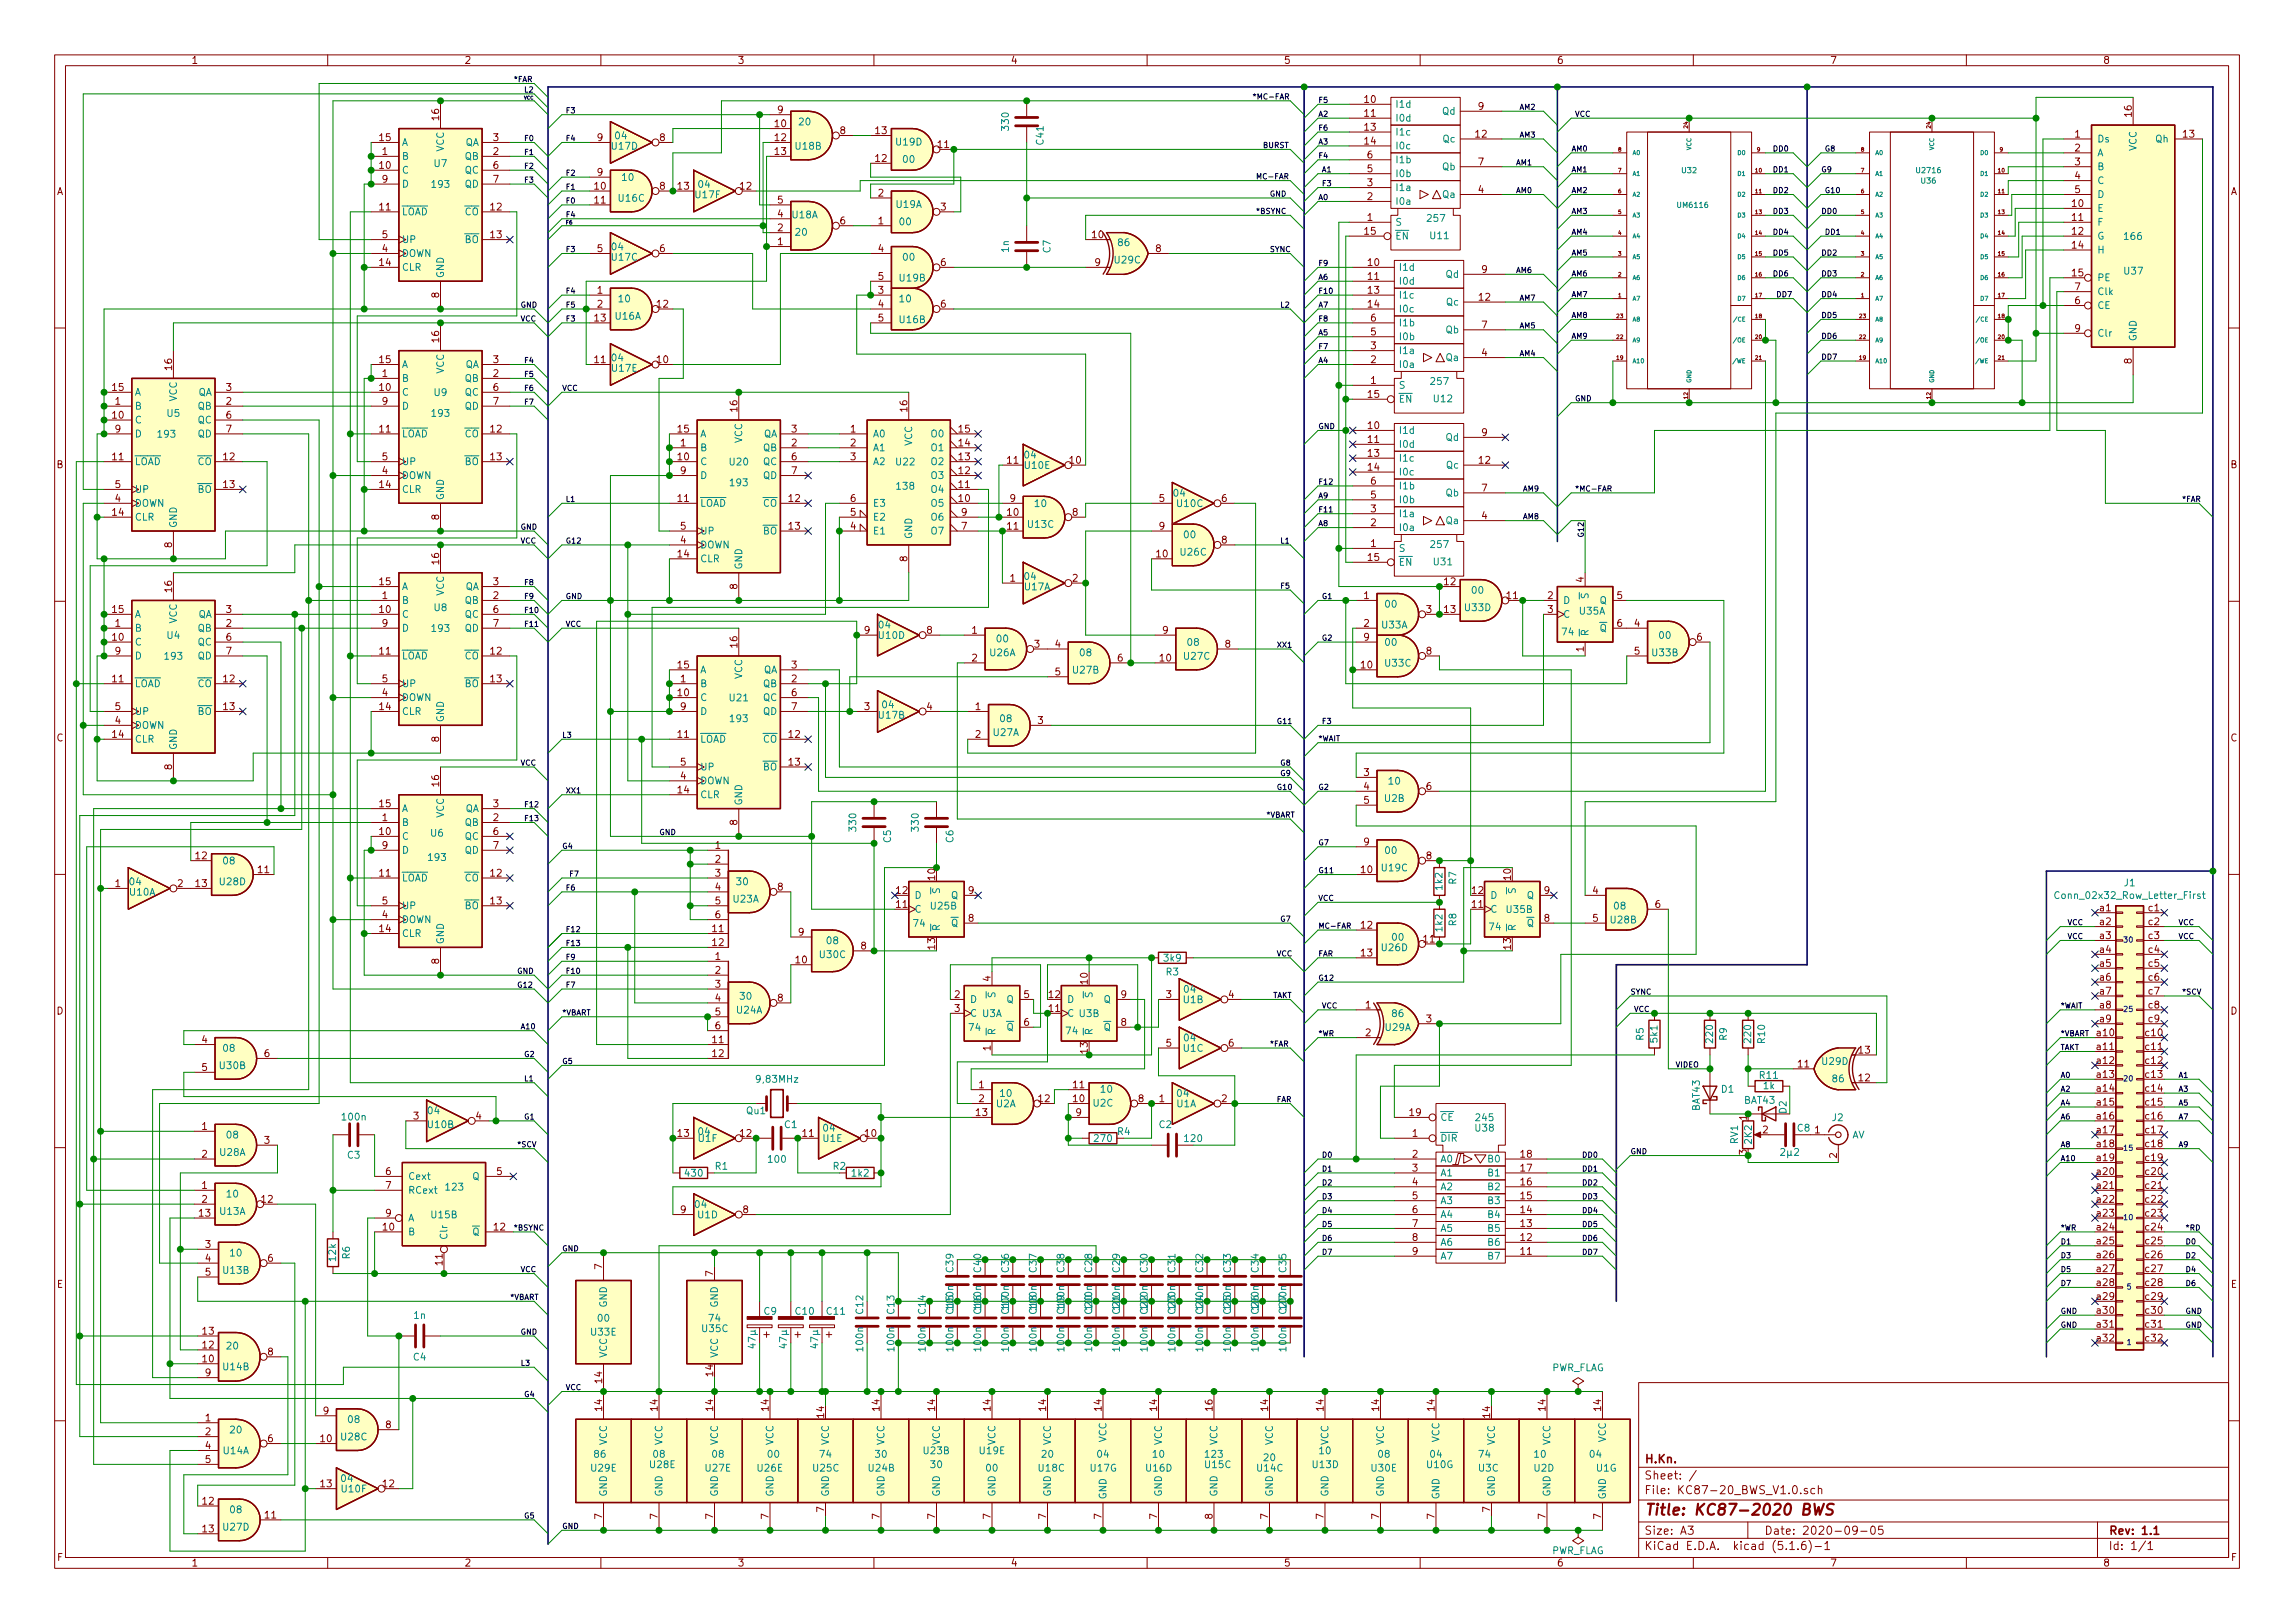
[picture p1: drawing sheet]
<svg xmlns="http://www.w3.org/2000/svg" width="420mm" height="297mm" viewBox="0 0 420 297" stroke-linecap="round" stroke-linejoin="round" font-family="sans-serif">
<defs><g id="words">
<text font-size="2.8" fill="#840000" x="301" y="277.3">Title: KC87-2020 BWS</text>
<g font-size="2.1" fill="#840000">
<text x="301" y="267.8">H.Kn.</text>
<text x="301" y="273.5">File: KC87-20_BWS_V1.0.sch</text>
<text x="301" y="270.8">Sheet: /</text>
<text x="301" y="280.9">Size: A3</text>
<text x="323" y="280.9">Date: 2020-09-05</text>
<text x="386" y="280.9">Rev: 1.1</text>
<text x="301" y="283.7">KiCad E.D.A. kicad (5.1.6)-1</text>
<text x="386" y="283.7">Id: 1/1</text>
</g>
<g font-size="1.8" fill="#840000">
<text x="35" y="11.7">1</text>
<text x="85" y="11.7">2</text>
<text x="135" y="11.7">3</text>
<text x="185" y="11.7">4</text>
<text x="235" y="11.7">5</text>
<text x="285" y="11.7">6</text>
<text x="335" y="11.7">7</text>
<text x="385" y="11.7">8</text>
<text x="80.4" y="22" transform="rotate(-90 80.4 22)">16</text>
<text x="141.9" y="23.3">10</text>
<text x="142.4" y="20.7">9</text>
<text x="249.9" y="18.8">10</text>
<text x="249.9" y="21.4">11</text>
<text x="249.9" y="23.9">13</text>
<text x="270.7" y="20.1">9</text>
<text x="390.3" y="21.3" transform="rotate(-90 390.3 21.3)">16</text>
<text x="69.5" y="25.8">15</text>
<text x="70" y="28.4">1</text>
<text x="90.3" y="28.4">2</text>
<text x="90.3" y="25.8">3</text>
<text x="109.4" y="25.8">9</text>
<text x="120.8" y="25.8">8</text>
<text x="141.9" y="25.8">12</text>
<text x="141.9" y="28.4">13</text>
<text x="153.8" y="24.5">8</text>
<text x="160.3" y="29.6">12</text>
<text x="160.3" y="24.5">13</text>
<text x="171.8" y="27.1">11</text>
<text x="249.9" y="26.5">14</text>
<text x="250.3" y="29">6</text>
<text x="270.2" y="25.2">12</text>
<text x="379.9" y="25.2">1</text>
<text x="379.9" y="27.7">2</text>
<text x="394.7" y="26.1">Qh</text>
<text x="399.7" y="25.2">13</text>
<text x="10.4" y="35.7">A</text>
<text x="69.5" y="30.9">10</text>
<text x="70" y="33.4">9</text>
<text x="90.3" y="30.9">6</text>
<text x="90.3" y="33.4">7</text>
<text x="108.9" y="34.7">10</text>
<text x="109.4" y="32.2">9</text>
<text x="120.8" y="34.7">8</text>
<text x="124.1" y="34.7">13</text>
<text x="135.6" y="34.7">12</text>
<text x="160.8" y="36">2</text>
<text x="250.3" y="34.1">3</text>
<text x="250.3" y="31.5">5</text>
<text x="270.7" y="35.3">4</text>
<text x="270.7" y="30.3">7</text>
<text x="379.9" y="30.3">3</text>
<text x="379.9" y="32.8">4</text>
<text x="379.9" y="35.3">5</text>
<text x="408.4" y="35.7">A</text>
<text x="69.5" y="38.5">11</text>
<text x="89.8" y="38.5">12</text>
<text x="108.9" y="37.2">11</text>
<text x="142.4" y="39.8">4</text>
<text x="142.4" y="37.2">5</text>
<text x="153.8" y="41.1">6</text>
<text x="160.8" y="41.1">1</text>
<text x="172.2" y="38.5">3</text>
<text x="250.3" y="40.4">1</text>
<text x="250.3" y="36.6">2</text>
<text x="379.4" y="37.9">10</text>
<text x="379.4" y="40.4">11</text>
<text x="70" y="46.1">4</text>
<text x="70" y="43.6">5</text>
<text x="89.8" y="43.6">13</text>
<text x="109.4" y="46.1">5</text>
<text x="120.8" y="46.1">6</text>
<text x="142.4" y="44.9">1</text>
<text x="142.4" y="42.3">2</text>
<text x="160.8" y="46.1">4</text>
<text x="200" y="43.6">10</text>
<text x="211.6" y="46.1">8</text>
<text x="249.9" y="43">15</text>
<text x="379.4" y="43">12</text>
<text x="379.4" y="45.5">14</text>
<text x="69.5" y="48.7">14</text>
<text x="109.4" y="53.8">1</text>
<text x="160.8" y="53.8">3</text>
<text x="160.8" y="51.2">5</text>
<text x="172.2" y="48.7">6</text>
<text x="200.5" y="48.7">9</text>
<text x="250.5" y="48.7">10</text>
<text x="250.5" y="51.2">11</text>
<text x="250.5" y="53.8">13</text>
<text x="271.3" y="49.9">9</text>
<text x="379.4" y="50.6">15</text>
<text x="379.9" y="53.1">7</text>
<text x="80.4" y="54.5" transform="rotate(-90 80.4 54.5)">8</text>
<text x="108.9" y="58.8">13</text>
<text x="109.4" y="56.3">2</text>
<text x="120.3" y="56.3">12</text>
<text x="160.8" y="56.3">4</text>
<text x="160.8" y="58.8">5</text>
<text x="172.2" y="56.3">6</text>
<text x="250.5" y="56.3">14</text>
<text x="251" y="58.8">6</text>
<text x="270.8" y="55">12</text>
<text x="379.9" y="55.7">6</text>
<text x="80.4" y="62.6" transform="rotate(-90 80.4 62.6)">16</text>
<text x="251" y="63.9">3</text>
<text x="251" y="61.4">5</text>
<text x="271.3" y="65.2">4</text>
<text x="271.3" y="60.1">7</text>
<text x="379.9" y="60.7">9</text>
<text x="20.6" y="71.5">15</text>
<text x="31.5" y="67.7" transform="rotate(-90 31.5 67.7)">16</text>
<text x="41.4" y="71.5">3</text>
<text x="69.5" y="71.5">10</text>
<text x="69.5" y="66.5">15</text>
<text x="70" y="69">1</text>
<text x="90.3" y="69">2</text>
<text x="90.3" y="66.5">3</text>
<text x="90.3" y="71.5">6</text>
<text x="108.9" y="66.5">11</text>
<text x="120.3" y="66.5">10</text>
<text x="251" y="70.3">1</text>
<text x="251" y="66.5">2</text>
<text x="390.3" y="66.6" transform="rotate(-90 390.3 66.6)">8</text>
<text x="20.6" y="76.6">10</text>
<text x="21.1" y="74.1">1</text>
<text x="41.4" y="74.1">2</text>
<text x="41.4" y="76.6">6</text>
<text x="70" y="74.1">9</text>
<text x="90.3" y="74.1">7</text>
<text x="135" y="75.3" transform="rotate(-90 135 75.3)">16</text>
<text x="166.1" y="75.3" transform="rotate(-90 166.1 75.3)">16</text>
<text x="250.5" y="72.8">15</text>
<text x="21.1" y="79.2">9</text>
<text x="41.4" y="79.2">7</text>
<text x="69.5" y="79.2">11</text>
<text x="89.8" y="79.2">12</text>
<text x="124.1" y="79.2">15</text>
<text x="124.6" y="81.7">1</text>
<text x="144.9" y="81.7">2</text>
<text x="144.9" y="79.2">3</text>
<text x="155.7" y="79.2">1</text>
<text x="155.7" y="81.7">2</text>
<text x="175.6" y="81.7">14</text>
<text x="175.6" y="79.2">15</text>
<text x="250.5" y="78.5">10</text>
<text x="250.5" y="81.1">11</text>
<text x="250.5" y="83.6">13</text>
<text x="271.3" y="79.8">9</text>
<text x="10.4" y="85.7">B</text>
<text x="20.6" y="84.2">11</text>
<text x="21.1" y="89.3">5</text>
<text x="40.9" y="84.2">12</text>
<text x="40.9" y="89.3">13</text>
<text x="69.5" y="89.3">14</text>
<text x="70" y="86.8">4</text>
<text x="70" y="84.2">5</text>
<text x="89.8" y="84.2">13</text>
<text x="124.1" y="84.2">10</text>
<text x="124.6" y="86.8">9</text>
<text x="144.9" y="84.2">6</text>
<text x="144.9" y="86.8">7</text>
<text x="155.7" y="84.2">3</text>
<text x="175.6" y="89.3">11</text>
<text x="175.6" y="86.8">12</text>
<text x="175.6" y="84.2">13</text>
<text x="184.5" y="84.9">11</text>
<text x="195.9" y="84.9">10</text>
<text x="250.5" y="86.1">14</text>
<text x="251" y="88.7">6</text>
<text x="270.8" y="84.9">12</text>
<text x="271.3" y="90">7</text>
<text x="408.4" y="85.7">B</text>
<text x="20.6" y="94.4">14</text>
<text x="21.1" y="91.9">4</text>
<text x="80.4" y="95.1" transform="rotate(-90 80.4 95.1)">8</text>
<text x="124.1" y="91.9">11</text>
<text x="144.4" y="91.9">12</text>
<text x="155.7" y="94.4">5</text>
<text x="155.7" y="91.9">6</text>
<text x="175.6" y="91.9">10</text>
<text x="176" y="94.4">9</text>
<text x="184.5" y="94.4">10</text>
<text x="184.9" y="91.9">9</text>
<text x="196.4" y="94.4">8</text>
<text x="212.2" y="91.9">5</text>
<text x="223.7" y="91.9">6</text>
<text x="251" y="93.8">3</text>
<text x="251" y="91.2">5</text>
<text x="271.3" y="95">4</text>
<text x="31.5" y="100.2" transform="rotate(-90 31.5 100.2)">8</text>
<text x="124.6" y="99.5">4</text>
<text x="124.6" y="96.9">5</text>
<text x="144.4" y="96.9">13</text>
<text x="155.7" y="96.9">4</text>
<text x="176" y="96.9">7</text>
<text x="184.5" y="96.9">11</text>
<text x="212.2" y="96.9">9</text>
<text x="223.7" y="99.5">8</text>
<text x="251" y="100.1">1</text>
<text x="251" y="96.3">2</text>
<text x="69.5" y="107.1">15</text>
<text x="80.4" y="103.2" transform="rotate(-90 80.4 103.2)">16</text>
<text x="90.3" y="107.1">3</text>
<text x="124.1" y="102">14</text>
<text x="135" y="107.8" transform="rotate(-90 135 107.8)">8</text>
<text x="166.1" y="102.8" transform="rotate(-90 166.1 102.8)">8</text>
<text x="184.9" y="106.5">1</text>
<text x="196.4" y="106.5">2</text>
<text x="211.8" y="102">10</text>
<text x="250.5" y="102.7">15</text>
<text x="264.5" y="107.1">12</text>
<text x="289.9" y="106.6" transform="rotate(-90 289.9 106.6)">4</text>
<text x="20.6" y="112.2">15</text>
<text x="31.5" y="108.3" transform="rotate(-90 31.5 108.3)">16</text>
<text x="41.4" y="112.2">3</text>
<text x="69.5" y="112.2">10</text>
<text x="70" y="109.6">1</text>
<text x="90.3" y="109.6">2</text>
<text x="90.3" y="112.2">6</text>
<text x="249.7" y="109.6">1</text>
<text x="261.1" y="112.2">3</text>
<text x="264.5" y="112.2">13</text>
<text x="275.9" y="109.6">11</text>
<text x="283.4" y="109.6">2</text>
<text x="283.4" y="112.2">3</text>
<text x="296.1" y="109.6">5</text>
<text x="20.6" y="117.3">10</text>
<text x="21.1" y="114.7">1</text>
<text x="21.1" y="119.8">9</text>
<text x="41.4" y="114.7">2</text>
<text x="41.4" y="117.3">6</text>
<text x="41.4" y="119.8">7</text>
<text x="69.5" y="119.8">11</text>
<text x="70" y="114.7">9</text>
<text x="89.8" y="119.8">12</text>
<text x="90.3" y="114.7">7</text>
<text x="135" y="118.5" transform="rotate(-90 135 118.5)">16</text>
<text x="158.3" y="116">9</text>
<text x="169.7" y="116">8</text>
<text x="178" y="116">1</text>
<text x="189.4" y="118.5">3</text>
<text x="193.2" y="118.5">4</text>
<text x="212.9" y="116">9</text>
<text x="224.3" y="118.5">8</text>
<text x="249.7" y="117.3">9</text>
<text x="249.7" y="114.7">2</text>
<text x="261.1" y="119.8">8</text>
<text x="289.9" y="119.3" transform="rotate(-90 289.9 119.3)">1</text>
<text x="296.1" y="114.7">6</text>
<text x="299.2" y="114.7">4</text>
<text x="299.2" y="119.8">5</text>
<text x="310.7" y="117.3">6</text>
<text x="20.6" y="124.9">11</text>
<text x="40.9" y="124.9">12</text>
<text x="70" y="124.9">5</text>
<text x="89.8" y="124.9">13</text>
<text x="124.1" y="122.3">15</text>
<text x="124.6" y="124.9">1</text>
<text x="144.9" y="124.9">2</text>
<text x="144.9" y="122.3">3</text>
<text x="178" y="121.1">2</text>
<text x="193.2" y="123.6">5</text>
<text x="204.6" y="121.1">6</text>
<text x="212.4" y="121.1">10</text>
<text x="249.2" y="122.3">10</text>
<text x="21.1" y="130">5</text>
<text x="40.9" y="130">13</text>
<text x="69.5" y="130">14</text>
<text x="70" y="127.4">4</text>
<text x="124.1" y="127.4">10</text>
<text x="124.6" y="130">9</text>
<text x="144.9" y="127.4">6</text>
<text x="144.9" y="130">7</text>
<text x="158.3" y="130">3</text>
<text x="169.7" y="130">4</text>
<text x="178.6" y="130">1</text>
<text x="10.4" y="135.7">C</text>
<text x="20.6" y="135">14</text>
<text x="21.1" y="132.5">4</text>
<text x="80.4" y="135.8" transform="rotate(-90 80.4 135.8)">8</text>
<text x="124.1" y="135">11</text>
<text x="144.4" y="135">12</text>
<text x="178.6" y="135">2</text>
<text x="190" y="132.5">3</text>
<text x="408.4" y="135.7">C</text>
<text x="31.5" y="140.9" transform="rotate(-90 31.5 140.9)">8</text>
<text x="80.4" y="143.9" transform="rotate(-90 80.4 143.9)">16</text>
<text x="124.6" y="142.7">4</text>
<text x="124.6" y="140.1">5</text>
<text x="144.4" y="140.1">13</text>
<text x="249.7" y="142">3</text>
<text x="69.5" y="147.7">15</text>
<text x="90.3" y="147.7">3</text>
<text x="124.1" y="145.2">14</text>
<text x="249.7" y="144.6">4</text>
<text x="249.7" y="147.1">5</text>
<text x="261.1" y="144.6">6</text>
<text x="69.5" y="152.8">10</text>
<text x="70" y="150.3">1</text>
<text x="70" y="155.4">9</text>
<text x="90.3" y="150.3">2</text>
<text x="90.3" y="152.8">6</text>
<text x="90.3" y="155.4">7</text>
<text x="131" y="155.4">1</text>
<text x="135" y="151" transform="rotate(-90 135 151)">8</text>
<text x="249.7" y="154.7">9</text>
<text x="35.9" y="157.3">12</text>
<text x="47.3" y="159.8">11</text>
<text x="69.5" y="160.4">11</text>
<text x="89.8" y="160.4">12</text>
<text x="131" y="157.9">2</text>
<text x="131" y="160.4">3</text>
<text x="171.2" y="161" transform="rotate(-90 171.2 161)">10</text>
<text x="249.2" y="159.8">10</text>
<text x="261.1" y="157.3">8</text>
<text x="276.6" y="161" transform="rotate(-90 276.6 161)">10</text>
<text x="21.1" y="162.3">1</text>
<text x="32.5" y="162.3">2</text>
<text x="35.9" y="162.3">13</text>
<text x="70" y="165.5">5</text>
<text x="89.8" y="165.5">13</text>
<text x="131" y="163">4</text>
<text x="131" y="165.5">5</text>
<text x="142.4" y="163">8</text>
<text x="164.1" y="166.2">11</text>
<text x="164.1" y="163.6">12</text>
<text x="177.3" y="163.6">9</text>
<text x="269.5" y="166.2">11</text>
<text x="269.5" y="163.6">12</text>
<text x="282.7" y="163.6">9</text>
<text x="291.6" y="163.6">4</text>
<text x="303" y="166.2">6</text>
<text x="384.5" y="166.8">a1</text>
<text x="393.4" y="166.8">c1</text>
<text x="69.5" y="170.6">14</text>
<text x="70" y="168.1">4</text>
<text x="130.5" y="170.6">11</text>
<text x="130.5" y="173.1">12</text>
<text x="131" y="168.1">6</text>
<text x="146.2" y="171.2">9</text>
<text x="157.6" y="173.8">8</text>
<text x="171.2" y="173.7" transform="rotate(-90 171.2 173.7)">13</text>
<text x="177.3" y="168.7">8</text>
<text x="249.2" y="170">12</text>
<text x="260.7" y="172.5">11</text>
<text x="276.6" y="173.7" transform="rotate(-90 276.6 173.7)">13</text>
<text x="282.7" y="168.7">8</text>
<text x="291.6" y="168.7">5</text>
<text x="384.5" y="169.3">a2</text>
<text x="384.5" y="171.9">a3</text>
<text x="393.4" y="169.3">c2</text>
<text x="393.4" y="171.9">c3</text>
<text x="80.4" y="176.4" transform="rotate(-90 80.4 176.4)">8</text>
<text x="131" y="175.7">1</text>
<text x="131" y="178.2">2</text>
<text x="145.7" y="176.3">10</text>
<text x="181.4" y="179.6" transform="rotate(-90 181.4 179.6)">4</text>
<text x="249.2" y="175">13</text>
<text x="384.5" y="174.4">a4</text>
<text x="384.5" y="176.9">a5</text>
<text x="384.5" y="179.5">a6</text>
<text x="393.4" y="174.4">c4</text>
<text x="393.4" y="176.9">c5</text>
<text x="393.4" y="179.5">c6</text>
<text x="10.4" y="185.7">D</text>
<text x="131" y="180.8">3</text>
<text x="131" y="183.3">4</text>
<text x="131" y="185.8">5</text>
<text x="142.4" y="183.3">8</text>
<text x="174.8" y="182.7">2</text>
<text x="174.8" y="185.2">3</text>
<text x="187.5" y="182.7">5</text>
<text x="192.1" y="185.2">11</text>
<text x="192.1" y="182.7">12</text>
<text x="199.1" y="180.1" transform="rotate(-90 199.1 180.1)">10</text>
<text x="205.3" y="182.7">9</text>
<text x="213.5" y="182.7">3</text>
<text x="224.9" y="182.7">4</text>
<text x="250" y="184.6">1</text>
<text x="384.5" y="182">a7</text>
<text x="384.5" y="184.6">a8</text>
<text x="393.4" y="182">c7</text>
<text x="393.4" y="184.6">c8</text>
<text x="408.4" y="185.7">D</text>
<text x="37" y="190.9">4</text>
<text x="130.5" y="190.9">11</text>
<text x="131" y="188.4">6</text>
<text x="187.5" y="187.7">6</text>
<text x="205.3" y="187.7">8</text>
<text x="213.5" y="191.6">5</text>
<text x="224.9" y="191.6">6</text>
<text x="250" y="189.6">2</text>
<text x="261.1" y="187.1">3</text>
<text x="384" y="189.6">a10</text>
<text x="384.5" y="187.1">a9</text>
<text x="392.9" y="189.6">c10</text>
<text x="393.4" y="187.1">c9</text>
<text x="37" y="196">5</text>
<text x="48.4" y="193.5">6</text>
<text x="130.5" y="193.5">12</text>
<text x="181.4" y="192.3" transform="rotate(-90 181.4 192.3)">1</text>
<text x="199.1" y="192.8" transform="rotate(-90 199.1 192.8)">13</text>
<text x="329.2" y="195.4">11</text>
<text x="340.3" y="197.9">12</text>
<text x="340.3" y="192.8">13</text>
<text x="384" y="192.2">a11</text>
<text x="384" y="194.7">a12</text>
<text x="384" y="197.3">a13</text>
<text x="392.9" y="192.2">c11</text>
<text x="392.9" y="194.7">c12</text>
<text x="392.9" y="197.3">c13</text>
<text x="179.2" y="199.2">1</text>
<text x="179.2" y="201.7">2</text>
<text x="190.2" y="201.7">12</text>
<text x="196.5" y="201.7">10</text>
<text x="196.5" y="199.2">11</text>
<text x="208.4" y="201.7">8</text>
<text x="212.2" y="201.7">1</text>
<text x="223.7" y="201.7">2</text>
<text x="384" y="199.8">a14</text>
<text x="384" y="202.3">a15</text>
<text x="392.9" y="199.8">c14</text>
<text x="392.9" y="202.3">c15</text>
<text x="37" y="206.8">1</text>
<text x="48.4" y="209.3">3</text>
<text x="75.7" y="204.9">3</text>
<text x="87.1" y="204.9">4</text>
<text x="124.1" y="208.1">13</text>
<text x="135.6" y="208.1">12</text>
<text x="147" y="208.1">11</text>
<text x="158.4" y="208.1">10</text>
<text x="178.7" y="204.3">13</text>
<text x="197" y="204.3">9</text>
<text x="258.1" y="204.3">19</text>
<text x="258.6" y="208.1">1</text>
<text x="319.8" y="205" transform="rotate(-90 319.8 205)">1</text>
<text x="322.7" y="207.4">2</text>
<text x="332.3" y="207.4">1</text>
<text x="384" y="204.9">a16</text>
<text x="384" y="207.4">a17</text>
<text x="384" y="210">a18</text>
<text x="392.9" y="204.9">c16</text>
<text x="392.9" y="207.4">c17</text>
<text x="392.9" y="210">c18</text>
<text x="37" y="211.9">2</text>
<text x="70.6" y="215">6</text>
<text x="91" y="215">5</text>
<text x="258.6" y="211.9">2</text>
<text x="258.6" y="214.4">3</text>
<text x="278.4" y="214.4">17</text>
<text x="278.4" y="211.9">18</text>
<text x="319.8" y="211.3" transform="rotate(-90 319.8 211.3)">3</text>
<text x="336.3" y="212" transform="rotate(-90 336.3 212)">2</text>
<text x="384" y="212.5">a19</text>
<text x="384" y="215">a20</text>
<text x="392.9" y="212.5">c19</text>
<text x="392.9" y="215">c20</text>
<text x="37" y="217.6">1</text>
<text x="37" y="220.1">2</text>
<text x="47.9" y="220.1">12</text>
<text x="70.6" y="217.6">7</text>
<text x="258.6" y="217">4</text>
<text x="258.6" y="219.5">5</text>
<text x="278.4" y="219.5">15</text>
<text x="278.4" y="217">16</text>
<text x="384" y="217.6">a21</text>
<text x="384" y="220.1">a22</text>
<text x="392.9" y="217.6">c21</text>
<text x="392.9" y="220.1">c22</text>
<text x="36.5" y="222.7">13</text>
<text x="70.2" y="225.2">10</text>
<text x="70.6" y="222.7">9</text>
<text x="90.5" y="225.2">12</text>
<text x="124.6" y="222">9</text>
<text x="136" y="222">8</text>
<text x="258.6" y="222">6</text>
<text x="258.6" y="224.6">7</text>
<text x="258.6" y="227.1">8</text>
<text x="278.4" y="227.1">12</text>
<text x="278.4" y="224.6">13</text>
<text x="278.4" y="222">14</text>
<text x="384" y="222.7">a23</text>
<text x="384" y="225.2">a24</text>
<text x="384" y="227.7">a25</text>
<text x="392.9" y="222.7">c23</text>
<text x="392.9" y="225.2">c24</text>
<text x="392.9" y="227.7">c25</text>
<text x="37.6" y="228.4">3</text>
<text x="37.6" y="230.9">4</text>
<text x="37.6" y="233.5">5</text>
<text x="49" y="230.9">6</text>
<text x="81" y="231.5" transform="rotate(-90 81 231.5)">11</text>
<text x="110.2" y="232.3" transform="rotate(-90 110.2 232.3)">7</text>
<text x="130.6" y="233.6" transform="rotate(-90 130.6 233.6)">7</text>
<text x="258.6" y="229.7">9</text>
<text x="278.4" y="229.7">11</text>
<text x="384" y="230.3">a26</text>
<text x="384" y="232.8">a27</text>
<text x="392.9" y="230.3">c26</text>
<text x="392.9" y="232.8">c27</text>
<text x="10.4" y="235.7">E</text>
<text x="384" y="235.4">a28</text>
<text x="384" y="237.9">a29</text>
<text x="392.9" y="235.4">c28</text>
<text x="392.9" y="237.9">c29</text>
<text x="408.4" y="235.7">E</text>
<text x="37.1" y="244.3">13</text>
<text x="384" y="240.4">a30</text>
<text x="384" y="243">a31</text>
<text x="384" y="245.5">a32</text>
<text x="392.9" y="240.4">c30</text>
<text x="392.9" y="243">c31</text>
<text x="392.9" y="245.5">c32</text>
<text x="37.1" y="249.3">10</text>
<text x="37.1" y="246.8">12</text>
<text x="37.6" y="251.9">9</text>
<text x="49" y="248.1">8</text>
<text x="130.6" y="251.8" transform="rotate(-90 130.6 251.8)">14</text>
<text x="110.2" y="253.1" transform="rotate(-90 110.2 253.1)">14</text>
<text x="37.6" y="260.1">1</text>
<text x="37.6" y="262.7">2</text>
<text x="49" y="263.9">6</text>
<text x="58.7" y="263.9">10</text>
<text x="59.2" y="258.9">9</text>
<text x="70.6" y="261.4">8</text>
<text x="110.2" y="258.2" transform="rotate(-90 110.2 258.2)">14</text>
<text x="120.4" y="258.2" transform="rotate(-90 120.4 258.2)">14</text>
<text x="130.6" y="258.2" transform="rotate(-90 130.6 258.2)">14</text>
<text x="140.7" y="258.2" transform="rotate(-90 140.7 258.2)">14</text>
<text x="150.9" y="259.4" transform="rotate(-90 150.9 259.4)">14</text>
<text x="161" y="258.2" transform="rotate(-90 161 258.2)">14</text>
<text x="171.2" y="258.2" transform="rotate(-90 171.2 258.2)">14</text>
<text x="181.4" y="258.2" transform="rotate(-90 181.4 258.2)">14</text>
<text x="191.5" y="258.2" transform="rotate(-90 191.5 258.2)">14</text>
<text x="201.7" y="258.2" transform="rotate(-90 201.7 258.2)">14</text>
<text x="211.8" y="258.2" transform="rotate(-90 211.8 258.2)">14</text>
<text x="222" y="258.2" transform="rotate(-90 222 258.2)">16</text>
<text x="232.2" y="258.2" transform="rotate(-90 232.2 258.2)">14</text>
<text x="242.3" y="258.2" transform="rotate(-90 242.3 258.2)">14</text>
<text x="252.5" y="258.2" transform="rotate(-90 252.5 258.2)">14</text>
<text x="262.6" y="258.2" transform="rotate(-90 262.6 258.2)">14</text>
<text x="272.8" y="259.4" transform="rotate(-90 272.8 259.4)">14</text>
<text x="283" y="258.2" transform="rotate(-90 283 258.2)">14</text>
<text x="293.1" y="258.2" transform="rotate(-90 293.1 258.2)">14</text>
<text x="37.6" y="265.2">4</text>
<text x="37.6" y="267.8">5</text>
<text x="37.1" y="275.4">12</text>
<text x="58.7" y="272.2">13</text>
<text x="70.2" y="272.2">12</text>
<text x="37.1" y="280.5">13</text>
<text x="48.6" y="277.9">11</text>
<text x="110.2" y="278" transform="rotate(-90 110.2 278)">7</text>
<text x="120.4" y="278" transform="rotate(-90 120.4 278)">7</text>
<text x="130.6" y="278" transform="rotate(-90 130.6 278)">7</text>
<text x="140.7" y="278" transform="rotate(-90 140.7 278)">7</text>
<text x="150.9" y="276.7" transform="rotate(-90 150.9 276.7)">7</text>
<text x="161" y="278" transform="rotate(-90 161 278)">7</text>
<text x="171.2" y="278" transform="rotate(-90 171.2 278)">7</text>
<text x="181.4" y="278" transform="rotate(-90 181.4 278)">7</text>
<text x="191.5" y="278" transform="rotate(-90 191.5 278)">7</text>
<text x="201.7" y="278" transform="rotate(-90 201.7 278)">7</text>
<text x="211.8" y="278" transform="rotate(-90 211.8 278)">7</text>
<text x="222" y="278" transform="rotate(-90 222 278)">8</text>
<text x="232.2" y="278" transform="rotate(-90 232.2 278)">7</text>
<text x="242.3" y="278" transform="rotate(-90 242.3 278)">7</text>
<text x="252.5" y="278" transform="rotate(-90 252.5 278)">7</text>
<text x="262.6" y="278" transform="rotate(-90 262.6 278)">7</text>
<text x="272.8" y="276.7" transform="rotate(-90 272.8 276.7)">7</text>
<text x="283" y="278" transform="rotate(-90 283 278)">7</text>
<text x="293.1" y="278" transform="rotate(-90 293.1 278)">7</text>
<text x="10.5" y="285.7">F</text>
<text x="35" y="286.7">1</text>
<text x="85" y="286.7">2</text>
<text x="135" y="286.7">3</text>
<text x="185" y="286.7">4</text>
<text x="235" y="286.7">5</text>
<text x="285" y="286.7">6</text>
<text x="335" y="286.7">7</text>
<text x="385" y="286.7">8</text>
<text x="408.5" y="285.7">F</text>
</g>
<g font-size="1.8" fill="#008484">
<text x="146.4" y="22.9">20</text>
<text x="184.7" y="23.7" transform="rotate(-90 184.7 23.7)">330</text>
<text x="255.4" y="19.7">I1d</text>
<text x="255.4" y="22.3">I0d</text>
<text x="264.1" y="21">Qd</text>
<text x="73.5" y="29.2">B</text>
<text x="73.5" y="26.7">A</text>
<text x="81.3" y="27.8" transform="rotate(-90 81.3 27.8)">VCC</text>
<text x="85.1" y="29.2">QB</text>
<text x="85.1" y="26.7">QA</text>
<text x="112" y="27.4">U17D</text>
<text x="112.7" y="25.5">04</text>
<text x="145.7" y="27.4">U18B</text>
<text x="164.1" y="26.6">U19D</text>
<text x="165.4" y="29.8">00</text>
<text x="191.1" y="26.4" transform="rotate(-90 191.1 26.4)">C41</text>
<text x="255.4" y="24.8">I1c</text>
<text x="255.4" y="27.3">I0c</text>
<text x="255.4" y="29.9">I1b</text>
<text x="264.2" y="26.1">Qc</text>
<text x="383.9" y="26.1">Ds</text>
<text x="383.9" y="28.6">A</text>
<text x="391.2" y="27.6" transform="rotate(-90 391.2 27.6)">VCC</text>
<text x="73.5" y="31.8">C</text>
<text x="73.5" y="34.3">D</text>
<text x="79.2" y="34.4">193</text>
<text x="79.5" y="30.6">U7</text>
<text x="85.1" y="31.8">QC</text>
<text x="85.1" y="34.3">QD</text>
<text x="114" y="33.1">10</text>
<text x="127.9" y="34.4">04</text>
<text x="255.4" y="35">I1a</text>
<text x="255.4" y="32.4">I0b</text>
<text x="264.1" y="31.2">Qb</text>
<text x="383.9" y="31.2">B</text>
<text x="383.9" y="33.7">C</text>
<text x="73.5" y="39.4">LOAD</text>
<text x="85.1" y="39.4">CO</text>
<text x="113.3" y="36.9">U16C</text>
<text x="127.4" y="36.3">U17F</text>
<text x="145.1" y="40">U18A</text>
<text x="164.1" y="38.1">U19A</text>
<text x="164.8" y="41.2">00</text>
<text x="255.4" y="41.3">S</text>
<text x="255.4" y="37.5">I0a</text>
<text x="261.4" y="40.6">257</text>
<text x="264.2" y="36.2">Qa</text>
<text x="383.9" y="38.8">E</text>
<text x="383.9" y="41.3">F</text>
<text x="383.9" y="36.2">D</text>
<text x="73.5" y="47">DOWN</text>
<text x="73.5" y="44.5">UP</text>
<text x="85.1" y="44.5">BO</text>
<text x="112" y="47.7">U17C</text>
<text x="112.1" y="45.8">04</text>
<text x="145.7" y="43.1">20</text>
<text x="165.4" y="47.7">00</text>
<text x="184.7" y="46.1" transform="rotate(-90 184.7 46.1)">1n</text>
<text x="192.3" y="46.2" transform="rotate(-90 192.3 46.2)">C7</text>
<text x="204.8" y="45">86</text>
<text x="255.4" y="43.9">EN</text>
<text x="261.9" y="43.8">U11</text>
<text x="383.9" y="43.9">G</text>
<text x="383.9" y="46.4">H</text>
<text x="389" y="43.9">166</text>
<text x="73.5" y="49.6">CLR</text>
<text x="81.3" y="51" transform="rotate(-90 81.3 51)">GND</text>
<text x="164.7" y="51.5">U19B</text>
<text x="204.1" y="48.2">U29C</text>
<text x="256" y="49.6">I1d</text>
<text x="256" y="52.1">I0d</text>
<text x="264.7" y="50.8">Qd</text>
<text x="383.9" y="51.5">PE</text>
<text x="389" y="50.3">U37</text>
<text x="112.7" y="58.5">U16A</text>
<text x="113.3" y="55.3">10</text>
<text x="164.7" y="59.1">U16B</text>
<text x="164.8" y="55.3">10</text>
<text x="256" y="54.6">I1c</text>
<text x="256" y="57.2">I0c</text>
<text x="256" y="59.7">I1b</text>
<text x="264.8" y="55.9">Qc</text>
<text x="383.9" y="56.6">CE</text>
<text x="383.9" y="54">Clk</text>
<text x="256" y="64.8">I1a</text>
<text x="256" y="62.3">I0b</text>
<text x="264.7" y="61">Qb</text>
<text x="383.9" y="61.6">Clr</text>
<text x="391.2" y="62.5" transform="rotate(-90 391.2 62.5)">GND</text>
<text x="73.5" y="69.9">B</text>
<text x="73.5" y="67.3">A</text>
<text x="81.3" y="68.4" transform="rotate(-90 81.3 68.4)">VCC</text>
<text x="85.1" y="69.9">QB</text>
<text x="85.1" y="67.3">QA</text>
<text x="112.1" y="66.1">04</text>
<text x="112.1" y="68">U17E</text>
<text x="256" y="71.2">S</text>
<text x="256" y="67.3">I0a</text>
<text x="262.1" y="70.4">257</text>
<text x="264.8" y="66.1">Qa</text>
<text x="24.6" y="75">B</text>
<text x="24.6" y="77.5">C</text>
<text x="24.6" y="72.4">A</text>
<text x="30.6" y="76.3">U5</text>
<text x="32.4" y="73.5" transform="rotate(-90 32.4 73.5)">VCC</text>
<text x="36.2" y="75">QB</text>
<text x="36.2" y="72.4">QA</text>
<text x="36.2" y="77.5">QC</text>
<text x="73.5" y="72.4">C</text>
<text x="73.5" y="75">D</text>
<text x="79.2" y="76.3">193</text>
<text x="79.5" y="72.5">U9</text>
<text x="85.1" y="72.4">QC</text>
<text x="85.1" y="75">QD</text>
<text x="256" y="73.7">EN</text>
<text x="262.5" y="73.6">U12</text>
<text x="24.6" y="80">D</text>
<text x="29" y="80.1">193</text>
<text x="36.2" y="80">QD</text>
<text x="73.5" y="80">LOAD</text>
<text x="85.1" y="80">CO</text>
<text x="128.1" y="82.6">B</text>
<text x="128.1" y="80">A</text>
<text x="135.9" y="81.1" transform="rotate(-90 135.9 81.1)">VCC</text>
<text x="139.7" y="82.6">QB</text>
<text x="139.7" y="80">QA</text>
<text x="159.8" y="80">A0</text>
<text x="159.8" y="82.6">A1</text>
<text x="167" y="81.6" transform="rotate(-90 167 81.6)">VCC</text>
<text x="170.6" y="82.6">O1</text>
<text x="170.6" y="80">O0</text>
<text x="187.6" y="83.9">04</text>
<text x="256" y="79.4">I1d</text>
<text x="256" y="82">I0d</text>
<text x="264.7" y="80.7">Qd</text>
<text x="24.6" y="85.1">LOAD</text>
<text x="36.2" y="85.1">CO</text>
<text x="73.5" y="87.7">DOWN</text>
<text x="73.5" y="85.1">UP</text>
<text x="85.1" y="85.1">BO</text>
<text x="128.1" y="85.1">C</text>
<text x="128.1" y="87.7">D</text>
<text x="133.6" y="85.2">U20</text>
<text x="133.8" y="89">193</text>
<text x="139.7" y="85.1">QC</text>
<text x="139.7" y="87.7">QD</text>
<text x="159.8" y="85.1">A2</text>
<text x="164.1" y="85.2">U22</text>
<text x="164.3" y="89.6">138</text>
<text x="170.6" y="87.7">O3</text>
<text x="170.6" y="85.1">O2</text>
<text x="187.7" y="85.8">U10E</text>
<text x="256" y="84.5">I1c</text>
<text x="256" y="87">I0c</text>
<text x="256" y="89.6">I1b</text>
<text x="264.8" y="85.8">Qc</text>
<text x="24.6" y="95.3">CLR</text>
<text x="24.6" y="92.7">DOWN</text>
<text x="24.6" y="90.2">UP</text>
<text x="36.2" y="90.2">BO</text>
<text x="73.5" y="90.2">CLR</text>
<text x="81.3" y="91.6" transform="rotate(-90 81.3 91.6)">GND</text>
<text x="128.1" y="92.7">LOAD</text>
<text x="139.7" y="92.7">CO</text>
<text x="159.8" y="95.3">E2</text>
<text x="159.8" y="92.7">E3</text>
<text x="170.6" y="92.7">O5</text>
<text x="170.6" y="90.2">O4</text>
<text x="170.6" y="95.3">O6</text>
<text x="189.5" y="92.8">10</text>
<text x="214.9" y="90.9">04</text>
<text x="215.5" y="92.8">U10C</text>
<text x="256" y="94.7">I1a</text>
<text x="256" y="92.1">I0b</text>
<text x="264.7" y="90.8">Qb</text>
<text x="264.8" y="95.9">Qa</text>
<text x="32.4" y="96.7" transform="rotate(-90 32.4 96.7)">GND</text>
<text x="128.1" y="100.4">DOWN</text>
<text x="128.1" y="97.8">UP</text>
<text x="139.7" y="97.8">BO</text>
<text x="159.8" y="97.8">E1</text>
<text x="167" y="98.7" transform="rotate(-90 167 98.7)">GND</text>
<text x="170.6" y="97.8">O7</text>
<text x="188.2" y="96.6">U13C</text>
<text x="216.2" y="101.7">U26C</text>
<text x="216.8" y="98.5">00</text>
<text x="256" y="101">S</text>
<text x="256" y="97.2">I0a</text>
<text x="262.1" y="100.3">257</text>
<text x="73.5" y="108">A</text>
<text x="85.1" y="108">QA</text>
<text x="128.1" y="102.9">CLR</text>
<text x="135.9" y="104.3" transform="rotate(-90 135.9 104.3)">GND</text>
<text x="187.6" y="106.1">04</text>
<text x="256" y="103.5">EN</text>
<text x="262.5" y="103.5">U31</text>
<text x="24.6" y="113.1">A</text>
<text x="36.2" y="113.1">QA</text>
<text x="73.5" y="110.5">B</text>
<text x="73.5" y="113.1">C</text>
<text x="79.5" y="111.8">U8</text>
<text x="81.3" y="109.1" transform="rotate(-90 81.3 109.1)">VCC</text>
<text x="85.1" y="110.5">QB</text>
<text x="85.1" y="113.1">QC</text>
<text x="187.6" y="108">U17A</text>
<text x="253.7" y="111.2">00</text>
<text x="268.2" y="111.8">U33D</text>
<text x="269.5" y="108.7">00</text>
<text x="286.1" y="110.5">D</text>
<text x="286.1" y="113.1">C</text>
<text x="289.2" y="112.5">U35A</text>
<text x="290.8" y="109.5" transform="rotate(-90 290.8 109.5)">S</text>
<text x="292.9" y="110.5">Q</text>
<text x="24.6" y="115.6">B</text>
<text x="24.6" y="118.1">C</text>
<text x="30.6" y="116.9">U4</text>
<text x="32.4" y="114.1" transform="rotate(-90 32.4 114.1)">VCC</text>
<text x="36.2" y="115.6">QB</text>
<text x="36.2" y="118.1">QC</text>
<text x="73.5" y="115.6">D</text>
<text x="79.2" y="115.7">193</text>
<text x="85.1" y="115.6">QD</text>
<text x="160.9" y="116.9">U10D</text>
<text x="161" y="115">04</text>
<text x="182.5" y="117.6">00</text>
<text x="217.5" y="118.2">08</text>
<text x="253" y="115">U33A</text>
<text x="253.7" y="118.2">00</text>
<text x="286.1" y="116.3">74</text>
<text x="290.8" y="116.5" transform="rotate(-90 290.8 116.5)">R</text>
<text x="292.9" y="115.6">Q</text>
<text x="303.8" y="116.9">00</text>
<text x="24.6" y="125.8">LOAD</text>
<text x="24.6" y="120.7">D</text>
<text x="30.3" y="120.7">193</text>
<text x="36.2" y="125.8">CO</text>
<text x="36.2" y="120.7">QD</text>
<text x="73.5" y="120.7">LOAD</text>
<text x="73.5" y="125.8">UP</text>
<text x="85.1" y="120.7">CO</text>
<text x="85.1" y="125.8">BO</text>
<text x="128.1" y="125.8">B</text>
<text x="128.1" y="123.2">A</text>
<text x="135.9" y="124.3" transform="rotate(-90 135.9 124.3)">VCC</text>
<text x="139.7" y="125.8">QB</text>
<text x="139.7" y="123.2">QA</text>
<text x="181.3" y="120.1">U26A</text>
<text x="196.5" y="123.3">U27B</text>
<text x="197.8" y="120.1">08</text>
<text x="216.8" y="120.7">U27C</text>
<text x="253.6" y="122">U33C</text>
<text x="302.5" y="120.1">U33B</text>
<text x="24.6" y="130.8">UP</text>
<text x="36.2" y="130.8">BO</text>
<text x="73.5" y="130.8">CLR</text>
<text x="73.5" y="128.3">DOWN</text>
<text x="128.1" y="128.3">C</text>
<text x="128.1" y="130.8">D</text>
<text x="133.6" y="128.4">U21</text>
<text x="139.7" y="128.3">QC</text>
<text x="139.7" y="130.8">QD</text>
<text x="160.9" y="131.5">U17B</text>
<text x="161.6" y="129.6">04</text>
<text x="24.6" y="135.9">CLR</text>
<text x="24.6" y="133.4">DOWN</text>
<text x="32.4" y="137.3" transform="rotate(-90 32.4 137.3)">GND</text>
<text x="81.3" y="132.2" transform="rotate(-90 81.3 132.2)">GND</text>
<text x="128.1" y="135.9">LOAD</text>
<text x="133.8" y="132.2">193</text>
<text x="139.7" y="135.9">CO</text>
<text x="181.9" y="134.7">U27A</text>
<text x="183.2" y="132.2">08</text>
<text x="128.1" y="143.5">DOWN</text>
<text x="128.1" y="141">UP</text>
<text x="139.7" y="141">BO</text>
<text x="254.3" y="143.6">10</text>
<text x="73.5" y="148.6">A</text>
<text x="81.3" y="149.7" transform="rotate(-90 81.3 149.7)">VCC</text>
<text x="85.1" y="148.6">QA</text>
<text x="128.1" y="146.1">CLR</text>
<text x="135.9" y="147.5" transform="rotate(-90 135.9 147.5)">GND</text>
<text x="253.5" y="146.8">U2B</text>
<text x="73.5" y="151.2">B</text>
<text x="73.5" y="153.7">C</text>
<text x="78.9" y="153.1">U6</text>
<text x="85.1" y="151.2">QB</text>
<text x="85.1" y="153.7">QC</text>
<text x="156.8" y="152" transform="rotate(-90 156.8 152)">330</text>
<text x="163.1" y="154.2" transform="rotate(-90 163.1 154.2)">C5</text>
<text x="168.2" y="152" transform="rotate(-90 168.2 152)">330</text>
<text x="174.5" y="154.2" transform="rotate(-90 174.5 154.2)">C6</text>
<text x="40.9" y="158.2">08</text>
<text x="73.5" y="161.3">LOAD</text>
<text x="73.5" y="156.2">D</text>
<text x="78.5" y="157.6">193</text>
<text x="85.1" y="161.3">CO</text>
<text x="85.1" y="156.2">QD</text>
<text x="253" y="159.5">U19C</text>
<text x="253.7" y="156.3">00</text>
<text x="266.6" y="161.8" transform="rotate(-90 266.6 161.8)">R7</text>
<text x="23.8" y="163.9">U10A</text>
<text x="23.8" y="162">04</text>
<text x="40.3" y="162">U28D</text>
<text x="73.5" y="166.4">UP</text>
<text x="85.1" y="166.4">BO</text>
<text x="134.3" y="165.2">U23A</text>
<text x="134.9" y="162">30</text>
<text x="167.4" y="167">C</text>
<text x="167.4" y="164.5">D</text>
<text x="170.5" y="166.5">U25B</text>
<text x="172.1" y="163.5" transform="rotate(-90 172.1 163.5)">S</text>
<text x="174.1" y="164.5">Q</text>
<text x="264.1" y="162.8" transform="rotate(-90 264.1 162.8)">1k2</text>
<text x="272.8" y="167">C</text>
<text x="272.8" y="164.5">D</text>
<text x="275.9" y="167.1">U35B</text>
<text x="277.5" y="163.5" transform="rotate(-90 277.5 163.5)">S</text>
<text x="279.6" y="164.5">Q</text>
<text x="295.6" y="166.5">08</text>
<text x="377" y="164.5">Conn_02x32_Row_Letter_First</text>
<text x="388.9" y="162.2">J1</text>
<text x="73.5" y="171.5">CLR</text>
<text x="73.5" y="168.9">DOWN</text>
<text x="81.3" y="172.9" transform="rotate(-90 81.3 172.9)">GND</text>
<text x="151.4" y="172.8">08</text>
<text x="167.3" y="169.6">74</text>
<text x="172.1" y="170.5" transform="rotate(-90 172.1 170.5)">R</text>
<text x="174.1" y="169.6">Q</text>
<text x="254.9" y="172.2">00</text>
<text x="264.1" y="170.4" transform="rotate(-90 264.1 170.4)">1k2</text>
<text x="266.6" y="169.4" transform="rotate(-90 266.6 169.4)">R8</text>
<text x="272.7" y="170.3">74</text>
<text x="277.5" y="170.5" transform="rotate(-90 277.5 170.5)">R</text>
<text x="279.6" y="169.6">Q</text>
<text x="294.9" y="169">U28B</text>
<text x="150.1" y="175.3">U30C</text>
<text x="213.2" y="176">3k9</text>
<text x="213.5" y="178.5">R3</text>
<text x="253" y="174.1">U26D</text>
<text x="134.9" y="185.5">U24A</text>
<text x="135.6" y="183">30</text>
<text x="177.5" y="183.6">D</text>
<text x="182.2" y="182.6" transform="rotate(-90 182.2 182.6)">S</text>
<text x="184.3" y="183.6">Q</text>
<text x="195.3" y="183.6">D</text>
<text x="200" y="182.6" transform="rotate(-90 200 182.6)">S</text>
<text x="202.1" y="183.6">Q</text>
<text x="216.7" y="183.6">U1B</text>
<text x="216.8" y="181.7">04</text>
<text x="177.5" y="188.7">74</text>
<text x="177.5" y="186.1">C U3A</text>
<text x="182.2" y="189.5" transform="rotate(-90 182.2 189.5)">R</text>
<text x="184.3" y="188.6">Q</text>
<text x="195.2" y="189.3">74</text>
<text x="195.3" y="186.1">C U3B</text>
<text x="200" y="189.5" transform="rotate(-90 200 189.5)">R</text>
<text x="202.1" y="188.6">Q</text>
<text x="216.8" y="190.6">04</text>
<text x="253.6" y="188.7">U29A</text>
<text x="254.9" y="186.1">86</text>
<text x="300.9" y="190.4" transform="rotate(-90 300.9 190.4)">R5</text>
<text x="303.5" y="190.7" transform="rotate(-90 303.5 190.7)">5k1</text>
<text x="313.6" y="190.7" transform="rotate(-90 313.6 190.7)">220</text>
<text x="316.2" y="190.4" transform="rotate(-90 316.2 190.4)">R9</text>
<text x="320.6" y="190.7" transform="rotate(-90 320.6 190.7)">220</text>
<text x="323.1" y="190.9" transform="rotate(-90 323.1 190.9)">R10</text>
<text x="40.3" y="195.7">U30B</text>
<text x="40.9" y="192.5">08</text>
<text x="216.7" y="192.5">U1C</text>
<text x="322.2" y="197.4">R11</text>
<text x="333.7" y="194.9">U29D</text>
<text x="78.4" y="203.9">04</text>
<text x="136.7" y="203.9">Qu1</text>
<text x="138.7" y="198.2">9,83MHz</text>
<text x="182.4" y="202.7">U2A</text>
<text x="183.2" y="200.7">10</text>
<text x="200.2" y="202.5">U2C</text>
<text x="201.6" y="200">10</text>
<text x="215.4" y="202.7">U1A</text>
<text x="215.6" y="200.7">04</text>
<text x="311.2" y="203.3" transform="rotate(-90 311.2 203.3)">BAT43</text>
<text x="315.2" y="200">D1</text>
<text x="319.4" y="202">BAT43</text>
<text x="322.9" y="199.4">1k</text>
<text x="327.1" y="203.8" transform="rotate(-90 327.1 203.8)">D2</text>
<text x="335.6" y="198.1">86</text>
<text x="41.6" y="208.4">08</text>
<text x="62.8" y="205.1">100n</text>
<text x="78.4" y="206.5">U10B</text>
<text x="127.9" y="209">U1F</text>
<text x="127.9" y="207.7">04</text>
<text x="143.7" y="206.5">C1</text>
<text x="150.7" y="209">U1E</text>
<text x="150.8" y="207.1">04</text>
<text x="200.5" y="209">270</text>
<text x="204.6" y="207.7">R4</text>
<text x="212.2" y="206.5">C2</text>
<text x="217" y="209">120</text>
<text x="263.7" y="209">DIR</text>
<text x="263.7" y="205.1">CE</text>
<text x="270.2" y="207.1">U38</text>
<text x="270.3" y="205.2">245</text>
<text x="318.2" y="209.3" transform="rotate(-90 318.2 209.3)">RV1</text>
<text x="320.7" y="209.3" transform="rotate(-90 320.7 209.3)">2K2</text>
<text x="329.1" y="207.1">C8</text>
<text x="335.5" y="205.2">J2</text>
<text x="339" y="208.4">AV</text>
<text x="40.3" y="211.5">U28A</text>
<text x="63.7" y="212.1">C3</text>
<text x="74.7" y="215.9">Cext</text>
<text x="86.5" y="215.9">Q</text>
<text x="125.5" y="215.4">430</text>
<text x="131" y="214.1">R1</text>
<text x="140.8" y="212.8">100</text>
<text x="152.6" y="214.1">R2</text>
<text x="156" y="215.4">1k2</text>
<text x="263.7" y="212.8">A0</text>
<text x="263.7" y="215.3">A1</text>
<text x="272.6" y="215.3">B1</text>
<text x="272.6" y="212.8">B0</text>
<text x="326.1" y="211.5">2µ2</text>
<text x="41.6" y="219.2">10</text>
<text x="74.7" y="218.5">RCext</text>
<text x="81.7" y="217.9">123</text>
<text x="127.3" y="221.1">04</text>
<text x="263.7" y="217.8">A2</text>
<text x="263.7" y="220.4">A3</text>
<text x="272.6" y="220.4">B3</text>
<text x="272.6" y="217.8">B2</text>
<text x="40.3" y="222.3">U13A</text>
<text x="74.7" y="226.1">B</text>
<text x="74.7" y="223.6">A</text>
<text x="79" y="223">U15B</text>
<text x="81.9" y="227" transform="rotate(-90 81.9 227)">Clr</text>
<text x="86.5" y="226.1">Q</text>
<text x="127.8" y="223">U1D</text>
<text x="263.7" y="222.9">A4</text>
<text x="263.7" y="225.5">A5</text>
<text x="272.6" y="225.5">B5</text>
<text x="272.6" y="222.9">B4</text>
<text x="40.9" y="233.1">U13B</text>
<text x="42.2" y="230">10</text>
<text x="61.5" y="230.7" transform="rotate(-90 61.5 230.7)">12k</text>
<text x="64.1" y="230.4" transform="rotate(-90 64.1 230.4)">R6</text>
<text x="174.5" y="232.8" transform="rotate(-90 174.5 232.8)">C39</text>
<text x="179.6" y="232.8" transform="rotate(-90 179.6 232.8)">C40</text>
<text x="184.7" y="232.8" transform="rotate(-90 184.7 232.8)">C36</text>
<text x="189.8" y="232.8" transform="rotate(-90 189.8 232.8)">C37</text>
<text x="194.9" y="232.8" transform="rotate(-90 194.9 232.8)">C38</text>
<text x="199.9" y="232.8" transform="rotate(-90 199.9 232.8)">C28</text>
<text x="205" y="232.8" transform="rotate(-90 205 232.8)">C29</text>
<text x="210.1" y="232.8" transform="rotate(-90 210.1 232.8)">C30</text>
<text x="215.2" y="232.8" transform="rotate(-90 215.2 232.8)">C31</text>
<text x="220.3" y="232.8" transform="rotate(-90 220.3 232.8)">C32</text>
<text x="225.3" y="232.8" transform="rotate(-90 225.3 232.8)">C33</text>
<text x="230.4" y="232.8" transform="rotate(-90 230.4 232.8)">C34</text>
<text x="235.5" y="232.8" transform="rotate(-90 235.5 232.8)">C35</text>
<text x="263.7" y="228">A6</text>
<text x="263.7" y="230.5">A7</text>
<text x="272.6" y="230.5">B7</text>
<text x="272.6" y="228">B6</text>
<text x="111.1" y="239.3" transform="rotate(-90 111.1 239.3)">GND</text>
<text x="131.4" y="239.3" transform="rotate(-90 131.4 239.3)">GND</text>
<text x="174.5" y="239.5" transform="rotate(-90 174.5 239.5)">100n</text>
<text x="179.6" y="239.5" transform="rotate(-90 179.6 239.5)">100n</text>
<text x="184.7" y="239.5" transform="rotate(-90 184.7 239.5)">100n</text>
<text x="189.8" y="239.5" transform="rotate(-90 189.8 239.5)">100n</text>
<text x="194.9" y="239.5" transform="rotate(-90 194.9 239.5)">100n</text>
<text x="199.9" y="239.5" transform="rotate(-90 199.9 239.5)">100n</text>
<text x="205" y="239.5" transform="rotate(-90 205 239.5)">100n</text>
<text x="210.1" y="239.5" transform="rotate(-90 210.1 239.5)">100n</text>
<text x="215.2" y="239.5" transform="rotate(-90 215.2 239.5)">100n</text>
<text x="220.3" y="239.5" transform="rotate(-90 220.3 239.5)">100n</text>
<text x="225.3" y="239.5" transform="rotate(-90 225.3 239.5)">100n</text>
<text x="230.4" y="239.5" transform="rotate(-90 230.4 239.5)">100n</text>
<text x="235.5" y="239.5" transform="rotate(-90 235.5 239.5)">100n</text>
<text x="75.8" y="241.4">1n</text>
<text x="108.3" y="244.4">U33E</text>
<text x="109.5" y="241.9">00</text>
<text x="128.6" y="243.8">U35C</text>
<text x="129.8" y="241.9">74</text>
<text x="139.9" y="240.6">C9</text>
<text x="145.7" y="240.6">C10</text>
<text x="151.4" y="240.6">C11</text>
<text x="158" y="240.4" transform="rotate(-90 158 240.4)">C12</text>
<text x="163.8" y="240.4" transform="rotate(-90 163.8 240.4)">C13</text>
<text x="169.5" y="240.4" transform="rotate(-90 169.5 240.4)">C14</text>
<text x="174.5" y="240.4" transform="rotate(-90 174.5 240.4)">C15</text>
<text x="179.6" y="240.4" transform="rotate(-90 179.6 240.4)">C16</text>
<text x="184.7" y="240.4" transform="rotate(-90 184.7 240.4)">C17</text>
<text x="189.8" y="240.4" transform="rotate(-90 189.8 240.4)">C18</text>
<text x="194.9" y="240.4" transform="rotate(-90 194.9 240.4)">C19</text>
<text x="199.9" y="240.4" transform="rotate(-90 199.9 240.4)">C20</text>
<text x="205" y="240.4" transform="rotate(-90 205 240.4)">C21</text>
<text x="210.1" y="240.4" transform="rotate(-90 210.1 240.4)">C22</text>
<text x="215.2" y="240.4" transform="rotate(-90 215.2 240.4)">C23</text>
<text x="220.3" y="240.4" transform="rotate(-90 220.3 240.4)">C24</text>
<text x="225.3" y="240.4" transform="rotate(-90 225.3 240.4)">C25</text>
<text x="230.4" y="240.4" transform="rotate(-90 230.4 240.4)">C26</text>
<text x="235.5" y="240.4" transform="rotate(-90 235.5 240.4)">C27</text>
<text x="40.9" y="250.8">U14B</text>
<text x="41.6" y="247">20</text>
<text x="75.7" y="249">C4</text>
<text x="111.1" y="248.6" transform="rotate(-90 111.1 248.6)">VCC</text>
<text x="131.4" y="248.6" transform="rotate(-90 131.4 248.6)">VCC</text>
<text x="138.4" y="246.6" transform="rotate(-90 138.4 246.6)">47µ</text>
<text x="144.1" y="246.6" transform="rotate(-90 144.1 246.6)">47µ</text>
<text x="149.8" y="246.6" transform="rotate(-90 149.8 246.6)">47µ</text>
<text x="158" y="247.2" transform="rotate(-90 158 247.2)">100n</text>
<text x="163.8" y="247.2" transform="rotate(-90 163.8 247.2)">100n</text>
<text x="169.5" y="247.2" transform="rotate(-90 169.5 247.2)">100n</text>
<text x="174.5" y="247.2" transform="rotate(-90 174.5 247.2)">100n</text>
<text x="179.6" y="247.2" transform="rotate(-90 179.6 247.2)">100n</text>
<text x="184.7" y="247.2" transform="rotate(-90 184.7 247.2)">100n</text>
<text x="189.8" y="247.2" transform="rotate(-90 189.8 247.2)">100n</text>
<text x="194.9" y="247.2" transform="rotate(-90 194.9 247.2)">100n</text>
<text x="199.9" y="247.2" transform="rotate(-90 199.9 247.2)">100n</text>
<text x="205" y="247.2" transform="rotate(-90 205 247.2)">100n</text>
<text x="210.1" y="247.2" transform="rotate(-90 210.1 247.2)">100n</text>
<text x="215.2" y="247.2" transform="rotate(-90 215.2 247.2)">100n</text>
<text x="220.3" y="247.2" transform="rotate(-90 220.3 247.2)">100n</text>
<text x="225.3" y="247.2" transform="rotate(-90 225.3 247.2)">100n</text>
<text x="230.4" y="247.2" transform="rotate(-90 230.4 247.2)">100n</text>
<text x="235.5" y="247.2" transform="rotate(-90 235.5 247.2)">100n</text>
<text x="284" y="251">PWR_FLAG</text>
<text x="42.2" y="262.3">20</text>
<text x="62.5" y="263.6">U28C</text>
<text x="63.8" y="260.4">08</text>
<text x="202.6" y="264" transform="rotate(-90 202.6 264)">VCC</text>
<text x="263.5" y="264" transform="rotate(-90 263.5 264)">VCC</text>
<text x="294" y="264" transform="rotate(-90 294 264)">VCC</text>
<text x="40.9" y="266.2">U14A</text>
<text x="108.3" y="269.3">U29E</text>
<text x="108.9" y="266.8">86</text>
<text x="111.1" y="264.5" transform="rotate(-90 111.1 264.5)">VCC</text>
<text x="119" y="268.7">U28E</text>
<text x="119.7" y="266.8">08</text>
<text x="121.3" y="264.5" transform="rotate(-90 121.3 264.5)">VCC</text>
<text x="129.2" y="269.3">U27E</text>
<text x="130.5" y="266.8">08</text>
<text x="131.4" y="264.5" transform="rotate(-90 131.4 264.5)">VCC</text>
<text x="138.7" y="269.3">U26E</text>
<text x="140.6" y="266.8">00</text>
<text x="141.6" y="264.5" transform="rotate(-90 141.6 264.5)">VCC</text>
<text x="148.9" y="269.3">U25C</text>
<text x="150.2" y="266.8">74</text>
<text x="151.8" y="264.5" transform="rotate(-90 151.8 264.5)">VCC</text>
<text x="159.1" y="269.3">U24B</text>
<text x="160.3" y="266.8">30</text>
<text x="161.9" y="264.5" transform="rotate(-90 161.9 264.5)">VCC</text>
<text x="169.1" y="266.2">U23B</text>
<text x="170.5" y="268.7">30</text>
<text x="172.1" y="264.5" transform="rotate(-90 172.1 264.5)">VCC</text>
<text x="179.4" y="266.2">U19E</text>
<text x="180.6" y="269.3">00</text>
<text x="182.2" y="264.5" transform="rotate(-90 182.2 264.5)">VCC</text>
<text x="190.2" y="269.3">U18C</text>
<text x="190.8" y="266.8">20</text>
<text x="192.4" y="264.5" transform="rotate(-90 192.4 264.5)">VCC</text>
<text x="199.7" y="269.3">U17G</text>
<text x="201" y="266.8">04</text>
<text x="209.9" y="269.3">U16D</text>
<text x="211.1" y="266.8">10</text>
<text x="212.7" y="264.5" transform="rotate(-90 212.7 264.5)">VCC</text>
<text x="220.7" y="268.7">U15C</text>
<text x="220.8" y="266.8">123</text>
<text x="222.9" y="264.5" transform="rotate(-90 222.9 264.5)">VCC</text>
<text x="230.2" y="269.3">U14C</text>
<text x="231.4" y="267.4">20</text>
<text x="233" y="264.5" transform="rotate(-90 233 264.5)">VCC</text>
<text x="240.4" y="268.7">U13D</text>
<text x="241.6" y="266.2">10</text>
<text x="243.2" y="264.5" transform="rotate(-90 243.2 264.5)">VCC</text>
<text x="251.1" y="269.3">U30E</text>
<text x="252.4" y="266.8">08</text>
<text x="253.4" y="264.5" transform="rotate(-90 253.4 264.5)">VCC</text>
<text x="261.3" y="268.7">U10G</text>
<text x="261.9" y="266.8">04</text>
<text x="270.7" y="269.3">U3C</text>
<text x="270.8" y="266.8">74</text>
<text x="273.7" y="264.5" transform="rotate(-90 273.7 264.5)">VCC</text>
<text x="280.9" y="269.3">U2D</text>
<text x="281" y="266.8">10</text>
<text x="283.8" y="264.5" transform="rotate(-90 283.8 264.5)">VCC</text>
<text x="291.1" y="266.8">04</text>
<text x="292.3" y="269.3">U1G</text>
<text x="62.5" y="271.2">04</text>
<text x="62.6" y="273.1">U10F</text>
<text x="111.1" y="274" transform="rotate(-90 111.1 274)">GND</text>
<text x="121.3" y="274" transform="rotate(-90 121.3 274)">GND</text>
<text x="131.4" y="274" transform="rotate(-90 131.4 274)">GND</text>
<text x="141.6" y="274" transform="rotate(-90 141.6 274)">GND</text>
<text x="151.8" y="274" transform="rotate(-90 151.8 274)">GND</text>
<text x="161.9" y="274" transform="rotate(-90 161.9 274)">GND</text>
<text x="172.1" y="274" transform="rotate(-90 172.1 274)">GND</text>
<text x="182.2" y="274" transform="rotate(-90 182.2 274)">GND</text>
<text x="192.4" y="274" transform="rotate(-90 192.4 274)">GND</text>
<text x="202.6" y="274.5" transform="rotate(-90 202.6 274.5)">GND</text>
<text x="212.7" y="274" transform="rotate(-90 212.7 274)">GND</text>
<text x="222.9" y="274" transform="rotate(-90 222.9 274)">GND</text>
<text x="233" y="274" transform="rotate(-90 233 274)">GND</text>
<text x="243.2" y="274" transform="rotate(-90 243.2 274)">GND</text>
<text x="253.4" y="274" transform="rotate(-90 253.4 274)">GND</text>
<text x="263.5" y="274.5" transform="rotate(-90 263.5 274.5)">GND</text>
<text x="273.7" y="274" transform="rotate(-90 273.7 274)">GND</text>
<text x="283.8" y="274" transform="rotate(-90 283.8 274)">GND</text>
<text x="294" y="274.5" transform="rotate(-90 294 274.5)">GND</text>
<text x="40.9" y="280.1">U27D</text>
<text x="42.2" y="276.9">08</text>
<text x="283.9" y="284.4">PWR_FLAG</text>
</g>
<g font-size="1.4">
<text x="94" y="15">*FAR</text>
<text x="95.9" y="16.9">L2</text>
<text x="103.5" y="20.7">F3</text>
<text x="229.2" y="18.2">*MC-FAR</text>
<text x="241.3" y="21.4">A2</text>
<text x="241.3" y="23.9">F6</text>
<text x="241.3" y="18.8">F5</text>
<text x="278.1" y="20.1">AM2</text>
<text x="288.3" y="21.4">VCC</text>
<text x="95.9" y="25.8">F0</text>
<text x="95.9" y="28.4">F1</text>
<text x="103.5" y="25.8">F4</text>
<text x="231.1" y="27.1">BURST</text>
<text x="241.3" y="29">F4</text>
<text x="241.3" y="26.5">A3</text>
<text x="278.1" y="25.2">AM3</text>
<text x="287.7" y="27.7">AM0</text>
<text x="324.5" y="27.7">DD0</text>
<text x="334" y="27.7">G8</text>
<text x="95.9" y="30.9">F2</text>
<text x="95.9" y="33.4">F3</text>
<text x="103.5" y="32.2">F2</text>
<text x="103.5" y="34.7">F1</text>
<text x="229.9" y="32.8">MC-FAR</text>
<text x="232.4" y="36">GND</text>
<text x="241.9" y="31.5">A1</text>
<text x="241.9" y="34.1">F3</text>
<text x="277.5" y="30.3">AM1</text>
<text x="277.5" y="35.3">AM0</text>
<text x="287.7" y="35.3">AM2</text>
<text x="287.7" y="31.5">AM1</text>
<text x="324.5" y="31.5">DD1</text>
<text x="324.5" y="35.3">DD2</text>
<text x="333.4" y="31.5">G9</text>
<text x="334" y="35.3">G10</text>
<text x="103.5" y="39.8">F4</text>
<text x="103.5" y="37.2">F0</text>
<text x="229.9" y="39.2">*BSYNC</text>
<text x="241.3" y="36.6">A0</text>
<text x="287.7" y="39.2">AM3</text>
<text x="324.5" y="39.2">DD3</text>
<text x="333.4" y="39.2">DD0</text>
<text x="103.5" y="46.1">F3</text>
<text x="232.4" y="46.1">SYNC</text>
<text x="287.7" y="46.8">AM5</text>
<text x="287.7" y="43">AM4</text>
<text x="324.5" y="43">DD4</text>
<text x="324.5" y="46.8">DD5</text>
<text x="333.4" y="46.8">DD2</text>
<text x="334" y="43">DD1</text>
<text x="103.5" y="53.8">F4</text>
<text x="241.3" y="53.8">F10</text>
<text x="241.3" y="48.7">F9</text>
<text x="241.3" y="51.2">A6</text>
<text x="277.5" y="49.9">AM6</text>
<text x="287.7" y="50.6">AM6</text>
<text x="324.5" y="50.6">DD6</text>
<text x="333.4" y="50.6">DD3</text>
<text x="95.2" y="58.8">VCC</text>
<text x="95.2" y="56.3">GND</text>
<text x="103.5" y="56.3">F5</text>
<text x="103.5" y="58.8">F3</text>
<text x="234.3" y="56.3">L2</text>
<text x="241.3" y="58.8">F8</text>
<text x="241.3" y="56.3">A7</text>
<text x="278.1" y="55">AM7</text>
<text x="287.7" y="54.4">AM7</text>
<text x="287.7" y="58.2">AM8</text>
<text x="325.1" y="54.4">DD7</text>
<text x="333.4" y="54.4">DD4</text>
<text x="333.4" y="58.2">DD5</text>
<text x="241.3" y="63.9">F7</text>
<text x="241.3" y="61.4">A5</text>
<text x="278.1" y="60.1">AM5</text>
<text x="278.1" y="65.2">AM4</text>
<text x="287.7" y="62">AM9</text>
<text x="333.4" y="62">DD6</text>
<text x="333.4" y="65.8">DD7</text>
<text x="95.9" y="66.5">F4</text>
<text x="95.9" y="69">F5</text>
<text x="95.9" y="71.5">F6</text>
<text x="102.9" y="71.5">VCC</text>
<text x="241.3" y="66.5">A4</text>
<text x="95.9" y="74.1">F7</text>
<text x="288.3" y="73.4">GND</text>
<text x="241.3" y="78.5">GND</text>
<text x="241.3" y="88.7">F12</text>
<text x="278.8" y="90">AM9</text>
<text x="288.3" y="90">*MC-FAR</text>
<text x="103.5" y="91.9">L1</text>
<text x="241.3" y="91.2">A9</text>
<text x="241.3" y="93.8">F11</text>
<text x="278.8" y="95">AM8</text>
<text x="399.4" y="91.9">*FAR</text>
<text x="95.2" y="99.5">VCC</text>
<text x="95.2" y="96.9">GND</text>
<text x="103.5" y="99.5">G12</text>
<text x="234.3" y="99.5">L1</text>
<text x="241.3" y="96.3">A8</text>
<text x="289.9" y="98.5" transform="rotate(-90 289.9 98.5)">G12</text>
<text x="95.9" y="107.1">F8</text>
<text x="234.3" y="107.7">F5</text>
<text x="95.9" y="112.2">F10</text>
<text x="95.9" y="109.6">F9</text>
<text x="103.5" y="109.6">GND</text>
<text x="241.9" y="109.6">G1</text>
<text x="95.9" y="114.7">F11</text>
<text x="103.5" y="114.7">VCC</text>
<text x="233.7" y="118.5">XX1</text>
<text x="241.9" y="117.3">G2</text>
<text x="102.9" y="135">L3</text>
<text x="233.7" y="132.5">G11</text>
<text x="241.3" y="135.7">*WAIT</text>
<text x="241.9" y="132.5">F3</text>
<text x="95.2" y="140.1">VCC</text>
<text x="234.3" y="140.1">G8</text>
<text x="234.3" y="142">G9</text>
<text x="95.9" y="147.7">F12</text>
<text x="103.5" y="145.2">XX1</text>
<text x="231.8" y="149.6">*VBART</text>
<text x="233.7" y="144.6">G10</text>
<text x="241.3" y="144.6">G2</text>
<text x="95.9" y="150.3">F13</text>
<text x="102.9" y="155.4">G4</text>
<text x="120.6" y="152.8">GND</text>
<text x="241.3" y="154.7">G7</text>
<text x="104.1" y="160.4">F7</text>
<text x="241.3" y="159.8">G11</text>
<text x="103.5" y="163">F6</text>
<text x="241.3" y="164.9">VCC</text>
<text x="103.5" y="170.6">F12</text>
<text x="103.5" y="173.1">F13</text>
<text x="234.3" y="168.7">G7</text>
<text x="241.3" y="170">MC-FAR</text>
<text x="378.5" y="169.3">VCC</text>
<text x="378.5" y="171.9">VCC</text>
<text x="398.8" y="169.3">VCC</text>
<text x="398.8" y="171.9">VCC</text>
<text x="94.6" y="178.2">GND</text>
<text x="103.5" y="178.2">F10</text>
<text x="103.5" y="175.7">F9</text>
<text x="233.7" y="175">VCC</text>
<text x="241.3" y="179.5">G12</text>
<text x="241.3" y="175">FAR</text>
<text x="94.6" y="180.8">G12</text>
<text x="102.9" y="185.8">*VBART</text>
<text x="103.5" y="180.8">F7</text>
<text x="233" y="182.7">TAKT</text>
<text x="241.9" y="184.6">VCC</text>
<text x="298.4" y="182">SYNC</text>
<text x="299.1" y="185.2">VCC</text>
<text x="377.2" y="184.6">*WAIT</text>
<text x="399.4" y="182">*SCV</text>
<text x="95.2" y="188.4">A10</text>
<text x="232.4" y="191.6">*FAR</text>
<text x="241.3" y="189.6">*WR</text>
<text x="377.2" y="189.6">*VBART</text>
<text x="95.9" y="197.9">L1</text>
<text x="95.9" y="193.5">G2</text>
<text x="102.9" y="194.7">G5</text>
<text x="306.7" y="195.4">VIDEO</text>
<text x="377.2" y="192.2">TAKT</text>
<text x="377.2" y="197.3">A0</text>
<text x="398.8" y="197.3">A1</text>
<text x="233.7" y="201.7">FAR</text>
<text x="377.2" y="199.8">A2</text>
<text x="377.2" y="202.3">A4</text>
<text x="398.8" y="199.8">A3</text>
<text x="398.8" y="202.3">A5</text>
<text x="94.6" y="210">*SCV</text>
<text x="95.9" y="204.9">G1</text>
<text x="377.2" y="210">A8</text>
<text x="377.2" y="204.9">A6</text>
<text x="398.8" y="210">A9</text>
<text x="398.8" y="204.9">A7</text>
<text x="241.9" y="211.9">D0</text>
<text x="241.9" y="214.4">D1</text>
<text x="289.6" y="214.4">DD1</text>
<text x="289.6" y="211.9">DD0</text>
<text x="298.4" y="211.2">GND</text>
<text x="377.2" y="212.5">A10</text>
<text x="241.9" y="219.5">D3</text>
<text x="241.9" y="217">D2</text>
<text x="289.6" y="219.5">DD3</text>
<text x="289.6" y="217">DD2</text>
<text x="94" y="225.2">*BSYNC</text>
<text x="241.9" y="222">D4</text>
<text x="241.9" y="224.6">D5</text>
<text x="241.9" y="227.1">D6</text>
<text x="289.6" y="227.1">DD6</text>
<text x="289.6" y="224.6">DD5</text>
<text x="289.6" y="222">DD4</text>
<text x="377.2" y="227.7">D1</text>
<text x="377.2" y="225.2">*WR</text>
<text x="400" y="227.7">D0</text>
<text x="400" y="225.2">*RD</text>
<text x="95.2" y="232.8">VCC</text>
<text x="102.9" y="229">GND</text>
<text x="241.9" y="229.7">D7</text>
<text x="289.6" y="229.7">DD7</text>
<text x="377.2" y="230.3">D3</text>
<text x="377.2" y="232.8">D5</text>
<text x="400" y="230.3">D2</text>
<text x="400" y="232.8">D4</text>
<text x="93.3" y="237.9">*VBART</text>
<text x="377.2" y="235.4">D7</text>
<text x="400" y="235.4">D6</text>
<text x="95.2" y="244.3">GND</text>
<text x="377.2" y="243">GND</text>
<text x="377.2" y="240.4">GND</text>
<text x="400" y="240.4">GND</text>
<text x="400" y="243">GND</text>
<text x="95.2" y="250">L3</text>
<text x="95.9" y="255.7">G4</text>
<text x="103.5" y="254.4">VCC</text>
<text x="95.9" y="277.9">G5</text>
<text x="102.9" y="279.8">GND</text>
</g>
<g font-size="1.4" fill="#008484">
<text x="308" y="31.7">U32</text>
<text x="351" y="31.7">U2716</text>
<text x="351.8" y="33.6">U36</text>
<text x="307.3" y="38">UM6116</text>
</g>
<g font-size="1.4" fill="#0000c2">
<text x="388.6" y="172.5">30</text>
<text x="388.6" y="185.2">25</text>
<text x="388.6" y="197.9">20</text>
<text x="388.6" y="210.6">15</text>
<text x="388.6" y="223.3">10</text>
<text x="389.3" y="236">5</text>
<text x="389.3" y="246.2">1</text>
</g>
<g font-size="1.1" fill="#008484">
<text x="298.8" y="28.4">A0</text>
<text x="309.6" y="27.5" transform="rotate(-90 309.6 27.5)">VCC</text>
<text x="318.3" y="28.4">D0</text>
<text x="343.3" y="28.4">A0</text>
<text x="354.1" y="27.5" transform="rotate(-90 354.1 27.5)">VCC</text>
<text x="362.7" y="28.4">D0</text>
<text x="298.8" y="36">A2</text>
<text x="298.8" y="32.2">A1</text>
<text x="318.3" y="32.2">D1</text>
<text x="318.3" y="36">D2</text>
<text x="343.3" y="36">A2</text>
<text x="343.3" y="32.2">A1</text>
<text x="362.7" y="32.2">D1</text>
<text x="362.7" y="36">D2</text>
<text x="298.8" y="39.8">A3</text>
<text x="318.3" y="39.8">D3</text>
<text x="343.3" y="39.8">A3</text>
<text x="362.7" y="39.8">D3</text>
<text x="298.8" y="47.4">A5</text>
<text x="298.8" y="43.6">A4</text>
<text x="318.3" y="43.6">D4</text>
<text x="318.3" y="47.4">D5</text>
<text x="343.3" y="47.4">A5</text>
<text x="343.3" y="43.6">A4</text>
<text x="362.7" y="43.6">D4</text>
<text x="362.7" y="47.4">D5</text>
<text x="298.8" y="51.2">A6</text>
<text x="318.3" y="51.2">D6</text>
<text x="343.3" y="51.2">A6</text>
<text x="362.7" y="51.2">D6</text>
<text x="298.8" y="55">A7</text>
<text x="298.8" y="58.8">A8</text>
<text x="317.8" y="58.8">/CE</text>
<text x="318.3" y="55">D7</text>
<text x="343.3" y="55">A7</text>
<text x="343.3" y="58.8">A8</text>
<text x="362.3" y="58.8">/CE</text>
<text x="362.7" y="55">D7</text>
<text x="298.8" y="62.6">A9</text>
<text x="317.8" y="62.6">/OE</text>
<text x="343.3" y="62.6">A9</text>
<text x="362.2" y="62.6">/OE</text>
<text x="298.8" y="66.5">A10</text>
<text x="309.6" y="70.1" transform="rotate(-90 309.6 70.1)">GND</text>
<text x="317.6" y="66.5">/WE</text>
<text x="343.3" y="66.5">A10</text>
<text x="354.1" y="70.1" transform="rotate(-90 354.1 70.1)">GND</text>
<text x="362" y="66.5">/WE</text>
</g>
<g font-size="1" fill="#840000">
<text x="309" y="23.4" transform="rotate(-90 309 23.4)">24</text>
<text x="353.5" y="23.4" transform="rotate(-90 353.5 23.4)">24</text>
<text x="296.3" y="27.7">8</text>
<text x="321.7" y="27.7">9</text>
<text x="340.7" y="27.7">8</text>
<text x="366.1" y="27.7">9</text>
<text x="296.3" y="35.4">6</text>
<text x="296.3" y="31.6">7</text>
<text x="321.4" y="31.6">10</text>
<text x="321.4" y="35.4">11</text>
<text x="340.7" y="35.4">6</text>
<text x="340.7" y="31.6">7</text>
<text x="365.9" y="31.6">10</text>
<text x="365.9" y="35.4">11</text>
<text x="296.3" y="39.2">5</text>
<text x="321.4" y="39.2">13</text>
<text x="340.7" y="39.2">5</text>
<text x="365.9" y="39.2">13</text>
<text x="296.3" y="46.8">3</text>
<text x="296.3" y="43">4</text>
<text x="321.4" y="43">14</text>
<text x="321.4" y="46.8">15</text>
<text x="340.7" y="46.8">3</text>
<text x="340.7" y="43">4</text>
<text x="365.9" y="43">14</text>
<text x="365.9" y="46.8">15</text>
<text x="296.3" y="50.6">2</text>
<text x="321.4" y="50.6">16</text>
<text x="340.7" y="50.6">2</text>
<text x="365.9" y="50.6">16</text>
<text x="296" y="58.2">23</text>
<text x="296.3" y="54.4">1</text>
<text x="321.4" y="54.4">17</text>
<text x="321.4" y="58.2">18</text>
<text x="340.5" y="58.2">23</text>
<text x="340.7" y="54.4">1</text>
<text x="365.9" y="54.4">17</text>
<text x="365.9" y="58.2">18</text>
<text x="296" y="65.8">19</text>
<text x="296" y="62">22</text>
<text x="321.4" y="62">20</text>
<text x="321.4" y="65.8">21</text>
<text x="340.5" y="65.8">19</text>
<text x="340.5" y="62">22</text>
<text x="365.9" y="62">20</text>
<text x="365.9" y="65.8">21</text>
<text x="309" y="73" transform="rotate(-90 309 73)">12</text>
<text x="353.5" y="73" transform="rotate(-90 353.5 73)">12</text>
</g>
<text font-size="1" x="103.5" y="41.1">F6</text>
<text font-size=".8" x="95.9" y="18.2">VCC</text>
</g></defs>
<g fill="none" stroke="#840000" stroke-width=".18">
<path d="M10 10h400v277h-400zM12 12h396v273.1h-396zM60 10v2M80.6 18.5v5M110 10v2M160 10v2M188 18.5v2.7M210 10v2M247 19.1h7.6M254.6 17.8h12.7v5.1h-12.7zM260 10v2M310 10v2"/>
<path d="M360 10v2M390.5 17.8v5.1M67.9 28.6h5.1M67.9 31.2h5.1M67.9 38.8h5.1M67.9 26.1h5.1M67.9 33.7h5.1M88.3 28.6h5M88.3 31.2h5M88.3 38.8h5M88.3 26.1h5M88.3 33.7h5"/>
<path d="M107.9 26.1h3.9M107.9 37.5h3.9M107.9 35h3.9M107.9 32.4h3.9M120.6 26.1h2.6M120.6 35h6.4M135.9 35h2.5M141 28.6h3.8M141 26.1h3.8M141 23.5h3.8M141 21h3.8M141 37.5h3.8"/>
<path d="M153.7 24.8h2.5M159.4 29.9h3.8M159.4 24.8h3.8M159.4 36.2h3.8M172.1 38.8h2.5M172.1 27.3h2.5M188 23.3v2.8M247 31.8h7.6M247 21.6h7.6M247 24.2h7.6M247 26.7h7.6M247 36.9h7.6"/>
<path d="M247 34.3h7.6M247 29.2h7.6M254.6 22.9h12.7v5.1h-12.7zM254.6 28h12.7v5.1h-12.7zM254.6 33.1h12.7v5h-12.7zM255.9 38.1v1.3h-1.3v6.4h12.7v-6.4h-1.2v-1.3M260 34.8l1.5 .8-1.5 .8zM263 34.8l.8 1.6h-1.5zM267.3 25.4h7.7M267.3 30.5h7.7M267.3 35.6h7.7M267.3 20.4h7.7"/>
<path d="M295.3 28h2.5M295.3 35.6h2.5M295.3 31.8h2.5M295.3 39.4h2.5M297.8 24.2h22.9v47h-22.9zM301.6 24.2h15.3v47h-15.3zM309.2 21.6v2.6M320.7 28h2.5M320.7 35.6h2.5M320.7 31.8h2.5M320.7 39.4h2.5M339.7 28h2.6"/>
<path d="M339.7 35.6h2.6M339.7 31.8h2.6M339.7 39.4h2.6M342.3 24.2h22.8v47h-22.8zM346.1 24.2h15.2v47h-15.2zM352.4 24.2h.1M353.7 21.6v2.6M365.1 28h2.6M365.1 35.6h2.6M365.1 31.8h2.6M365.1 39.4h2.6M377.8 25.4h5.1"/>
<path d="M377.8 38.1h5.1M377.8 28h5.1M377.8 30.5h5.1M377.8 33.1h5.1M377.8 35.6h5.1M398.1 25.4h5.1M67.9 43.9h5.1M67.9 48.9h5.1M67.9 46.4h5.1M73 45.8l1.3 .6-1.3 .6M73 43.2l1.3 .7-1.3 .6M80.6 51.5v5.1"/>
<path d="M80.6 59.1v5.1M88.3 43.9h5M107.9 46.4h3.9M107.9 54h3.9M107.9 56.6h3.9M107.9 59.1h3.9M120.6 46.4h2.6M120.6 56.6h2.6M141 45.1h3.8M141 42.6h3.8M141 40h3.8M153.7 41.3h2.5"/>
<path d="M159.4 46.4h3.8M159.4 51.5h3.8M159.4 54h3.8M159.4 56.6h3.8M159.4 59.1h3.8M159.4 41.3h3.8M172.1 48.9h2.5M172.1 56.6h2.5M188 41.3v2.8M188 46.1v2.8M198.8 43.9h4.4M198.8 48.9h4.4"/>
<path d="M210.2 46.4h3.8M247 40.7h7.6M247 43.2h6.4M247.6 48.9h7.7M247.6 51.5h7.7M247.6 54h7.7M247.6 56.6h7.7M247.6 59.1h7.7M255.3 47.7h12.7v5h-12.7zM255.3 52.7h12.7v5.1h-12.7zM255.3 57.8h12.7v5.1h-12.7zM268 55.3h7.6"/>
<path d="M268 50.2h7.6M295.3 43.2h2.5M295.3 50.8h2.5M295.3 54.6h2.5M295.3 47h2.5M295.3 58.5h2.5M316.9 55.9h3.8zM320.7 43.2h2.5M320.7 50.8h2.5M320.7 54.6h2.5M320.7 47h2.5M320.7 58.5h2.5"/>
<path d="M339.7 43.2h2.6M339.7 50.8h2.6M339.7 54.6h2.6M339.7 47h2.6M339.7 58.5h2.6M361.3 55.9h3.8zM365.1 43.2h2.6M365.1 50.8h2.6M365.1 54.6h2.6M365.1 47h2.6M365.1 58.5h2.6M377.8 40.7h5.1"/>
<path d="M377.8 43.2h5.1M377.8 45.8h5.1M377.8 50.8h3.8M377.8 55.9h3.8M377.8 53.4h5.1M10 60h2M19 71.8h5.1M19 79.4h5.1M19 74.3h5.1M19 76.9h5.1M31.7 64.2v5.1M39.4 71.8h5"/>
<path d="M39.4 79.4h5M39.4 74.3h5M39.4 76.9h5M67.9 69.3h5.1M67.9 71.8h5.1M67.9 79.4h5.1M67.9 66.7h5.1M67.9 74.3h5.1M88.3 69.3h5M88.3 71.8h5M88.3 79.4h5M88.3 66.7h5"/>
<path d="M88.3 74.3h5M107.9 66.7h3.9M120.6 66.7h2.6M122.6 79.4h5M135.3 71.8v5.1M142.9 79.4h5.1M153.7 79.4h5M166.4 71.8v5.1M174 79.4h5.1M174 78.1l1.3 1.3M247.6 66.7h7.7M247.6 78.8h7.7"/>
<path d="M247.6 70.5h7.7M247.6 73.1h6.4M247.6 64.2h7.7M247.6 61.6h7.7M255.3 77.5h12.7v5.1h-12.7zM255.3 62.9h12.7v5.1h-12.7zM256.5 68v1.3h-1.2v6.3h12.7v-6.3h-1.3v-1.3M260.6 64.7l1.5 .7-1.5 .8zM263.7 64.7l.7 1.5h-1.5zM268 65.4h7.6M268 60.4h7.6M295.3 66.1h2.5"/>
<path d="M295.3 62.3h2.5M309.2 71.2v2.5M320.7 66.1h2.5M320.7 62.3h2.5M339.7 66.1h2.6M339.7 62.3h2.6M353.7 71.2v2.5M365.1 66.1h2.6M365.1 62.3h2.6M377.8 61h3.8M390.5 63.5v5.1M408 60h2"/>
<path d="M19 94.7h5.1M19 92.1h5.1M19 84.5h5.1M19 89.6h5.1M24.1 91.5l1.3 .6-1.3 .6M24.1 88.9l1.3 .7-1.3 .6M31.7 97.2v5.1M39.4 84.5h5M39.4 89.6h5M67.9 84.5h5.1M67.9 89.6h5.1M67.9 87h5.1"/>
<path d="M73 86.4l1.3 .6-1.3 .7M73 83.9l1.3 .6-1.3 .6M80.6 92.1v5.1M80.6 99.7v5.1M88.3 84.5h5M122.6 97.2h5M122.6 92.1h5M122.6 84.5h5M122.6 87h5M122.6 82h5M122.6 99.7h5M127.6 99.1l1.3 .6-1.3 .7"/>
<path d="M127.6 96.6l1.3 .6-1.3 .6M142.9 97.2h5.1M142.9 92.1h5.1M142.9 84.5h5.1M142.9 87h5.1M142.9 82h5.1M153.7 97.2h5l-1.2-1.3v1.3M153.7 94.7h5l-1.2-1.3v1.3M153.7 92.1h5M153.7 84.5h5M153.7 82h5M166.4 99.7v5.1"/>
<path d="M174 94.7h5.1M174 97.2h5.1M174 92.1h5.1M174 84.5h5.1M174 89.6h5.1M174 87h5.1M174 90.8l1.3 1.3M174 88.3l1.3 1.3M174 85.8l1.3 1.2M174 83.2l1.3 1.3M174 82h5.1M174 80.7l1.3 1.3"/>
<path d="M174 95.9l1.3 1.3M174 93.4l1.3 1.3M183.5 94.7h3.8M183.5 97.2h3.8M183.5 92.1h3.8M183.5 85.1h3.8M196.2 94.7h2.6M196.2 85.1h2.6M210.8 97.2h3.8M210.8 92.1h3.8M223.5 92.1h2.6M223.5 99.7h2.6"/>
<path d="M247.6 81.3h7.7M247.6 83.9h7.7M247.6 86.4h7.7M247.6 96.6h7.7M247.6 94h7.7M247.6 91.5h7.7M247.6 88.9h7.7M255.3 82.6h12.7v5.1h-12.7zM255.3 87.7h12.7v5h-12.7zM255.3 92.7h12.7v5.1h-12.7zM256.5 97.8v1.3h-1.2v6.3h12.7v-6.3h-1.3v-1.3M260.6 94.5l1.5 .8-1.5 .7z"/>
<path d="M263.7 94.5l.7 1.5h-1.5zM268 85.1h7.6M268 95.3h7.6M268 90.2h7.6M268 80h7.6M10 110h2M19 112.4h5.1M19 117.5h5.1M19 115h5.1M31.7 104.8v5.1M39.4 112.4h5M39.4 117.5h5"/>
<path d="M39.4 115h5M67.9 109.9h5.1M67.9 107.4h5.1M67.9 112.4h5.1M67.9 115h5.1M88.3 109.9h5M88.3 107.4h5M88.3 112.4h5M88.3 115h5M122.6 102.3h5M135.3 104.8v5.1M135.3 115v5.1"/>
<path d="M156.8 116.2h3.9M169.5 116.2h2.6M176.5 116.2h3.8M183.5 106.7h3.8M189.2 118.8h6.4M196.2 106.7h2.6M210.8 102.3h3.8M211.5 116.2h3.8M222.9 118.8h3.8M247.6 100.4h7.7M247.6 102.9h6.4M248.3 109.9h3.8"/>
<path d="M248.3 117.5h3.8M248.3 115h3.8M261 112.4h6.3M263.5 107.4h3.8M276.2 109.9h2.6M282.6 109.9h2.5M282.6 112.4h2.5M285.1 111.8l1.3 .6-1.3 .7M290.2 104.8v2.6M290.2 117.5v2.6M295.3 109.9h2.5M295.3 115h6.3"/>
<path d="M310.5 117.5h2.6M408 110h2M19 120.1h5.1M19 125.1h5.1M19 130.2h5.1M19 135.3h5.1M19 132.8h5.1M24.1 132.1l1.3 .7-1.3 .6M24.1 129.6l1.3 .6-1.3 .6M31.7 137.8v5.1M39.4 120.1h5M39.4 125.1h5"/>
<path d="M39.4 130.2h5M67.9 120.1h5.1M67.9 125.1h5.1M67.9 130.2h5.1M67.9 127.7h5.1M73 127l1.3 .7-1.3 .6M73 124.5l1.3 .6-1.3 .7M80.6 132.8v5M88.3 120.1h5M88.3 125.1h5M122.6 122.6h5M122.6 125.1h5"/>
<path d="M122.6 130.2h5M122.6 135.3h5M122.6 127.7h5M127.6 139.7l1.3 .7-1.3 .6M142.9 122.6h5.1M142.9 125.1h5.1M142.9 130.2h5.1M142.9 135.3h5.1M142.9 127.7h5.1M156.8 130.2h3.9M169.5 130.2h2.6M176.5 121.3h3.8"/>
<path d="M177.2 130.2h3.8M177.2 135.3h3.8M188.6 132.8h3.8M191.8 123.9h3.8M203.2 121.3h3.8M211.5 121.3h3.8M248.3 122.6h3.8M261 120.1h2.5M297.8 120.1h3.8M34.9 157.5h3.8M67.9 150.5h5.1M67.9 153.1h5.1"/>
<path d="M67.9 148h5.1M67.9 155.6h5.1M80.6 140.4v5.1M88.3 150.5h5M88.3 153.1h5M88.3 148h5M88.3 155.6h5M122.6 140.4h5M122.6 145.5h5M122.6 142.9h5M127.6 142.3l1.3 .6-1.3 .6M129.5 155.6h3.8"/>
<path d="M129.5 158.2h3.8M135.3 148v5.1M142.9 140.4h5.1M160 146.7v2.8M160 151.5v2.8M171.4 146.7v2.8M171.4 151.5v2.8M248.3 142.3h3.8M248.3 144.8h3.8M248.3 147.4h3.8M248.3 155h3.8M261 157.5h2.5v1.3"/>
<path d="M261 144.8h2.5M10 160h2M19.7 162.6h3.8M32.4 162.6h6.3M46.4 160.1h3.8M67.9 160.7h5.1M67.9 165.8h5.1M67.9 170.9h5.1M67.9 168.3h5.1M73 167.7l1.3 .6-1.3 .6M73 165.1l1.3 .7-1.3 .6M80.6 173.4v5.1"/>
<path d="M88.3 160.7h5M88.3 165.8h5M129.5 160.7h3.8M129.5 165.8h3.8M129.5 170.9h3.8M129.5 168.3h3.8M129.5 175.9h3.8M129.5 178.5h3.8M129.5 173.4h3.8M129.5 163.2h3.8M142.2 163.2h2.6M144.8 176.6h3.8"/>
<path d="M144.8 171.5h3.8M156.2 174h3.8M166.4 165.8l1.2 .6-1.2 .6M176.5 163.9h2.6M176.5 168.9h2.6M181.6 177.8v2.6M210.8 175.3h1.3M217.2 175.3h1.2M248.3 160.1h3.8M248.3 175.3h3.8M248.3 170.2h3.8M263.5 163.9v2.5"/>
<path d="M263.5 171.5v1.3h-2.5M271.8 165.8l1.2 .6-1.2 .6M281.9 163.9h2.6M281.9 168.9h2.6M290.2 163.9h3.8M290.2 168.9h3.8M301.6 166.4h3.8M383.5 167h3.8M383.5 169.6h3.8M383.5 172.1h3.8M383.5 174.7h3.8M383.5 177.2h3.8"/>
<path d="M383.5 179.7h3.8M387.3 179.6h1.3v.3h-1.3zM387.3 177.1h1.3v.2h-1.3zM387.3 174.5h1.3v.3h-1.3zM387.3 172h1.3v.2h-1.3zM387.3 169.5h1.3v.2h-1.3zM387.3 166.9h1.3v.3h-1.3zM391.2 179.6h1.2v.3h-1.2zM391.2 177.1h1.2v.2h-1.2zM391.2 174.5h1.2v.3h-1.2zM391.2 172h1.2v.2h-1.2zM391.2 169.5h1.2v.2h-1.2z"/>
<path d="M391.2 166.9h1.2v.3h-1.2zM392.4 167h3.8M392.4 169.6h3.8M392.4 172.1h3.8M392.4 174.7h3.8M392.4 177.2h3.8M392.4 179.7h3.8M408 160h2M35.6 191.2h3.8M35.6 196.3h3.8M47 193.7h3.8M129.5 191.2h3.8"/>
<path d="M129.5 193.7h3.8M129.5 181h3.8M129.5 183.6h3.8M129.5 186.1h3.8M129.5 188.6h3.8M142.2 183.6h2.6M174 182.9h2.5M174 185.5h2.5M176.5 184.8l1.3 .7-1.3 .6M177.8 199.4h3.8M181.6 190.5v2.6M186.7 182.9h2.5"/>
<path d="M186.7 188h2.5M194.3 184.8l1.3 .7-1.3 .6M195.6 199.4h3.8M204.5 182.9h2.5M204.5 188h2.5M212.1 182.9h3.8M212.1 191.8h3.8M224.8 182.9h2.5M224.8 191.8h2.5M248.3 189.9h4.4M248.3 184.8h4.4M259.7 187.4h3.8"/>
<path d="M302.9 185.5v1.2M302.9 191.8v1.3M313.1 185.5v1.2M313.1 191.8v1.3M313.1 196.3v7.6M320 198.8h1.3M320 185.5v1.2M320 191.8v1.3M326.4 198.8h1.3M328.3 195.6h3.8M339.1 193.1h4.4M339.1 198.2h4.4"/>
<path d="M383.5 189.9h3.8M383.5 192.4h3.8M383.5 195h3.8M383.5 197.5h3.8M383.5 182.3h3.8M383.5 184.8h3.8M383.5 187.4h3.8M387.3 199.9h1.3v.3h-1.3zM387.3 197.4h1.3v.2h-1.3zM387.3 194.9h1.3v.2h-1.3zM387.3 192.3h1.3v.3h-1.3zM387.3 189.8h1.3v.2h-1.3z"/>
<path d="M387.3 187.2h1.3v.3h-1.3zM387.3 184.7h1.3v.2h-1.3zM387.3 182.2h1.3v.2h-1.3zM391.2 199.9h1.2v.3h-1.2zM391.2 197.4h1.2v.2h-1.2zM391.2 194.9h1.2v.2h-1.2zM391.2 192.3h1.2v.3h-1.2zM391.2 189.8h1.2v.2h-1.2zM391.2 187.2h1.2v.3h-1.2zM391.2 184.7h1.2v.2h-1.2zM391.2 182.2h1.2v.2h-1.2zM392.4 189.9h3.8"/>
<path d="M392.4 192.4h3.8M392.4 195h3.8M392.4 197.5h3.8M392.4 182.3h3.8M392.4 184.8h3.8M392.4 187.4h3.8M10 210h2M35.6 207h3.8M35.6 212.1h3.8M35.6 217.8h3.8M47 209.6h3.8M61 207.7h2.8"/>
<path d="M65.8 207.7h2.8M68.6 217.8h5.1M68.6 215.3h5.1M74.3 205.1h3.8M87 205.1h2.5M88.9 215.3h5.1M123.2 208.3h3.8M123.2 214.7h1.3M129.5 214.7h1.3M135.9 208.3h5.3M138.4 202h1.9M143.3 208.3h6.6"/>
<path d="M144.1 202h1.9M158.7 208.3h2.6M160 214.7h1.3M177.8 202h3.8M177.8 204.5h3.8M190.5 202h2.5M195.6 202h3.8M195.6 204.5h3.8M198.1 208.3h1.3M208.3 202h6.3M210.8 209.6h2.8M215.6 209.6h2.8"/>
<path d="M223.5 202h2.6M255.3 212.1h7.6M255.3 208.3h6.3M255.3 214.7h7.6M255.3 204.5h6.3M255.3 219.7h7.6M255.3 217.2h7.6M262.9 218.5h12.7v2.5h-12.7zM262.9 215.9h12.7v2.6h-12.7zM262.9 213.4h12.7v2.5h-12.7zM262.9 210.9h12.7v2.5h-12.7zM264.2 210.9v-1.3h-1.3v-7.6h12.7v7.6h-1.3v1.3"/>
<path d="M265.9 213.1h1.1l.5-2h.5h-1l-.6 2M268 211.4l1.5 .7-1.5 .8zM270 211.4h2l-1 1.5zM275.6 212.1h7.6M275.6 214.7h7.6M275.6 219.7h7.6M275.6 217.2h7.6M320 203.9h7.7M321.6 207.7h1M323.8 207.7h2.8M331.5 207.7h4.5M336.5 209.5v3.3"/>
<path d="M383.5 207.7h3.8M383.5 217.8h3.8M383.5 205.1h3.8M383.5 200.1h3.8M383.5 202.6h3.8M383.5 210.2h3.8M383.5 212.8h3.8M383.5 215.3h3.8M387.3 217.7h1.3v.3h-1.3zM387.3 215.2h1.3v.2h-1.3zM387.3 212.6h1.3v.3h-1.3zM387.3 210.1h1.3v.2h-1.3z"/>
<path d="M387.3 207.6h1.3v.2h-1.3zM387.3 205h1.3v.3h-1.3zM387.3 202.5h1.3v.2h-1.3zM391.2 217.7h1.2v.3h-1.2zM391.2 215.2h1.2v.2h-1.2zM391.2 212.6h1.2v.3h-1.2zM391.2 210.1h1.2v.2h-1.2zM391.2 207.6h1.2v.2h-1.2zM391.2 205h1.2v.3h-1.2zM391.2 202.5h1.2v.2h-1.2zM392.4 207.7h3.8M392.4 217.8h3.8"/>
<path d="M392.4 205.1h3.8M392.4 200.1h3.8M392.4 202.6h3.8M392.4 210.2h3.8M392.4 212.8h3.8M392.4 215.3h3.8M408 210h2M35.6 220.4h3.8M35.6 222.9h3.8M36.2 228.6h3.8M36.2 231.2h3.8M36.2 233.7h3.8"/>
<path d="M48.3 220.4h2.5M48.9 231.2h2.5M61 225.5v1.2M61 231.8v1.3M68.6 222.9h3.8M68.6 225.5h5.1M81.3 229.3v3.8M88.9 225.5h5.1M110.5 229.3v5.1M123.2 222.3h3.8M130.8 231.8v2.6M135.9 222.3h2.5"/>
<path d="M139.1 238.2v2.8M144.8 238.2v2.8M150.5 238.2v2.8M158.7 238.2v2.8M164.5 238.2v2.8M170.2 238.2v2.8M175.3 230.5v2.8M175.3 235.4v5.6M180.3 230.5v2.8M180.3 235.4v5.6M185.4 230.5v2.8M185.4 235.4v5.6"/>
<path d="M190.5 230.5v2.8M190.5 235.4v5.6M195.6 230.5v2.8M195.6 235.4v5.6M200.7 230.5v2.8M200.7 235.4v5.6M205.7 230.5v2.8M205.7 235.4v5.6M210.8 230.5v2.8M210.8 235.4v5.6M215.9 230.5v2.8M215.9 235.4v5.6"/>
<path d="M221 230.5v2.8M221 235.4v5.6M226.1 230.5v2.8M226.1 235.4v5.6M231.1 230.5v2.8M231.1 235.4v5.6M236.2 230.5v2.8M236.2 235.4v5.6M255.3 222.3h7.6M255.3 229.9h7.6M255.3 227.4h7.6M255.3 224.8h7.6"/>
<path d="M262.9 228.6h12.7v2.6h-12.7zM262.9 226.1h12.7v2.5h-12.7zM262.9 223.6h12.7v2.5h-12.7zM262.9 221h12.7v2.6h-12.7zM275.6 222.3h7.6M275.6 229.9h7.6M275.6 227.4h7.6M275.6 224.8h7.6M383.5 220.4h3.8M383.5 222.9h3.8M383.5 225.5h3.8M383.5 228h3.8"/>
<path d="M383.5 230.5h3.8M383.5 233.1h3.8M383.5 235.6h3.8M383.5 238.2h3.8M387.3 238h1.3v.3h-1.3zM387.3 235.5h1.3v.2h-1.3zM387.3 233h1.3v.2h-1.3zM387.3 230.4h1.3v.3h-1.3zM387.3 227.9h1.3v.2h-1.3zM387.3 225.3h1.3v.3h-1.3zM387.3 222.8h1.3v.2h-1.3zM387.3 220.3h1.3v.2h-1.3z"/>
<path d="M391.2 238h1.2v.3h-1.2zM391.2 235.5h1.2v.2h-1.2zM391.2 233h1.2v.2h-1.2zM391.2 230.4h1.2v.3h-1.2zM391.2 227.9h1.2v.2h-1.2zM391.2 225.3h1.2v.3h-1.2zM391.2 222.8h1.2v.2h-1.2zM391.2 220.3h1.2v.2h-1.2zM392.4 220.4h3.8M392.4 222.9h3.8M392.4 225.5h3.8M392.4 228h3.8"/>
<path d="M392.4 230.5h3.8M392.4 233.1h3.8M392.4 235.6h3.8M392.4 238.2h3.8M36.2 249.6h3.8M36.2 247.1h3.8M36.2 244.5h3.8M36.2 252.1h3.8M48.9 248.3h2.5M57.8 259.1h3.8M73 244.5h2.8M77.9 244.5h2.7"/>
<path d="M110.5 249.6v10.2M120.6 254.7v5.1M130.8 254.7v5.1M136.8 242.5h4.6v.5h-4.6zM139.1 243v2.8M139.8 244.3h1M140.3 243.7v1.1M141 254.7v5.1M142.5 242.5h4.6v.5h-4.6zM144.8 243v2.8M145.5 244.3h1.1M146 243.7v1.1"/>
<path d="M148.2 242.5h4.6v.5h-4.6zM150.5 243v2.8M151.3 244.3h1M151.8 243.7v1.1M158.7 243v2.8M161.3 254.7v5.1M164.5 243v2.8M170.2 243v2.8M171.4 254.7v5.1M175.3 243v2.8M180.3 243v2.8M181.6 254.7v5.1"/>
<path d="M185.4 243v2.8M190.5 243v2.8M191.8 254.7v5.1M195.6 243v2.8M200.7 243v2.8M201.9 254.7v5.1M205.7 243v2.8M210.8 243v2.8M212.1 254.7v5.1M215.9 243v2.8M221 243v2.8M222.2 254.7v5.1"/>
<path d="M226.1 243v2.8M231.1 243v2.8M232.4 254.7v5.1M236.2 243v2.8M242.6 254.7v5.1M252.7 254.7v5.1M262.9 254.7v5.1M283.2 254.7v5.1M288.9 253.4l1-.6-1-.7-1 .7 1 .6v1.3M288.9 254.7h.1M293.4 254.7v5.1M300 253h108v32.1h-108z"/>
<path d="M383.5 240.7h3.8M383.5 243.2h3.8M383.5 245.8h3.8M387.3 245.7h1.3v.2h-1.3zM387.3 243.1h1.3v.3h-1.3zM387.3 240.6h1.3v.2h-1.3zM391.2 245.7h1.2v.2h-1.2zM391.2 243.1h1.2v.3h-1.2zM391.2 240.6h1.2v.2h-1.2zM392.4 240.7h3.8M392.4 243.2h3.8M392.4 245.8h3.8"/>
<path d="M10 260h2M36.2 260.4h3.8M36.2 262.9h3.8M36.2 265.5h3.8M36.2 268h3.8M36.2 275.6h3.8M47.6 278.2h3.8M48.9 264.2h2.5M57.8 264.2h3.8M57.8 272.5h3.8M69.2 261.7h3.8M70.5 272.5h2.5"/>
<path d="M110.5 275v5.1M120.6 275v5.1M130.8 275v5.1M141 275v5.1M151.1 275v2.5M161.3 275v5.1M171.4 275v5.1M181.6 275v5.1M191.8 275v5.1M201.9 275v5.1M212.1 275v5.1M222.2 275v5.1"/>
<path d="M232.4 275v5.1M242.6 275v5.1M252.7 275v5.1M262.9 275v5.1M273 275v2.5M283.2 275v5.1M293.4 275v5.1M300 278.5h108M300 274.5h108M300 268.5h108M309 279.3h1l-.5 .6 .4 .1v.7l-.2 .1-.7-.1M310.5 269.1l-1.2 2"/>
<path d="M320 278.5v3M329.7 273.3v.1M330.9 272.5a.37 .37 0 0 0-.6 .1l.1 .2 .5 .2 .1 .1-.3 .3-.4-.1M332.2 272.5l-.4-.1-.3 .3 .1 .6 .2 .1 .4-.1M332.9 272.5a.37 .37 0 0 1 .6 .1v.8M332.9 271.9v1.5M340 279.9l-.2 .3h-.5l-.1-.3v-.3l.1-.2 .5-.1 .2 .2a1.19 1.19 0 0 1-.2 1.2l-.5 .1M342.6 279.5l.4-.2a.94 .94 0 0 1 0 1.5 .82 .82 0 0 1-.4-1.3zM344.7 279.3h-.7l-.1 .7 .2-.1h.5l.2 .3-.1 .5-.3 .1-.5-.1M384 278.5v6.6M408 260h2M36.2 280.7h3.8"/>
<path d="M60 285.1v1.9M110 285.1v1.9M160 285.1v1.9M210 285.1v1.9M260 285.1v1.9M288.9 280.1v1.2l1 .7-1 .6-1-.6 1-.7M288.9 280.1h.1M300 281.5h108M310 285.1v1.9M327.7 283.6h.8M329.2 283.5v.1M330.5 282.1a.59 .59 0 0 0-.7 .6v.6l.1 .2 .5 .1 .2-.1 .1-.5-.2-.3h-.4l-.3 .3"/>
<path d="M331.2 281.9a1.71 1.71 0 0 1 0 2.3M332.3 283h1.2M334.1 282.5l.4-.4v1.5M334.1 283.6h.8M340.7 280.2h1.1M360 285.1v1.9M392.8 282l-1.3 2M393.2 282.5l.5-.4v1.5M393.2 283.6h.9"/>
<circle cx="120" cy="26.1" r=".63"/>
<circle cx="120" cy="35" r=".63"/>
<circle cx="135.3" cy="35" r=".63"/>
<circle cx="153" cy="24.8" r=".63"/>
<circle cx="171.4" cy="38.8" r=".63"/>
<circle cx="171.4" cy="27.3" r=".63"/>
<circle cx="120" cy="56.6" r=".63"/>
<circle cx="120" cy="46.4" r=".63"/>
<circle cx="153" cy="41.3" r=".63"/>
<circle cx="171.4" cy="48.9" r=".63"/>
<circle cx="171.4" cy="56.6" r=".63"/>
<circle cx="254" cy="43.2" r=".63"/>
<circle cx="382.3" cy="50.8" r=".63"/>
<circle cx="382.3" cy="55.9" r=".63"/>
<circle cx="120" cy="66.7" r=".63"/>
<circle cx="254.6" cy="73.1" r=".63"/>
<circle cx="382.3" cy="61" r=".63"/>
<circle cx="195.6" cy="94.7" r=".63"/>
<circle cx="195.6" cy="85.1" r=".63"/>
<circle cx="222.9" cy="92.1" r=".63"/>
<circle cx="222.9" cy="99.7" r=".63"/>
<circle cx="168.9" cy="116.2" r=".63"/>
<circle cx="188.6" cy="118.8" r=".63"/>
<circle cx="195.6" cy="106.7" r=".63"/>
<circle cx="254.6" cy="102.9" r=".63"/>
<circle cx="260.3" cy="112.4" r=".63"/>
<circle cx="275.6" cy="109.9" r=".63"/>
<circle cx="309.9" cy="117.5" r=".63"/>
<circle cx="168.9" cy="130.2" r=".63"/>
<circle cx="260.3" cy="120.1" r=".63"/>
<circle cx="260.3" cy="157.5" r=".63"/>
<circle cx="260.3" cy="144.8" r=".63"/>
<circle cx="31.7" cy="162.6" r=".63"/>
<circle cx="141.6" cy="163.2" r=".63"/>
<circle cx="260.3" cy="172.8" r=".63"/>
<circle cx="141.6" cy="183.6" r=".63"/>
<circle cx="224.2" cy="191.8" r=".63"/>
<circle cx="224.2" cy="182.9" r=".63"/>
<circle cx="86.4" cy="205.1" r=".63"/>
<circle cx="135.3" cy="208.3" r=".63"/>
<circle cx="158.1" cy="208.3" r=".63"/>
<circle cx="189.9" cy="202" r=".63"/>
<circle cx="207.6" cy="202" r=".63"/>
<circle cx="222.9" cy="202" r=".63"/>
<circle cx="262.3" cy="204.5" r=".63"/>
<circle cx="262.3" cy="208.3" r=".63"/>
<circle cx="47.6" cy="220.4" r=".63"/>
<circle cx="48.3" cy="231.2" r=".63"/>
<circle cx="73" cy="222.9" r=".63"/>
<circle cx="81.3" cy="228.6" r=".63"/>
<circle cx="135.3" cy="222.3" r=".63"/>
<circle cx="48.3" cy="248.3" r=".63"/>
<circle cx="48.3" cy="264.2" r=".63"/>
<circle cx="69.8" cy="272.5" r=".63"/>
</g>
<path d="M141.1 199.4h2.3v5.1h-2.3zM394.4 279.7l.4-.4v1.5M394.4 280.8h.8" fill="none" stroke="#840000" stroke-width=".3"/>
<path d="M330.3 276.2l.8-.1a.47 .47 0 0 0 .3-.5 .47 .47 0 0 0-.4-.4h-.6l-.3 2h.8a.53 .53 0 0 0 .4-.5 .53 .53 0 0 0-.4-.5M332.2 275.2l.2 2 .6-1.4 .2 1.4 .7-2M335.7 275.3l-.3-.1-.7 .1a.47 .47 0 0 0-.2 .5 .47 .47 0 0 0 .3 .4l.4 .1a.48 .48 0 0 1 .3 .5 .48 .48 0 0 1-.4 .4l-.8-.1" fill="none" stroke="#840000" stroke-width=".41"/>
<g fill="#ffffc2" stroke="#ffffc2" stroke-width=".18">
<path d="M214.6 198.2l7.6 3.8-7.6 3.8z"/>
<path d="M297.8 162.6a3.8 3.8 0 0 1 3.8 3.8 3.8 3.8 0 0 1-3.8 3.8z"/>
<path d="M294 162.6h3.8v7.6h-3.8z"/>
<path d="M65.4 257.8a3.8 3.8 0 0 1 3.8 3.9 3.8 3.8 0 0 1-3.8 3.8z"/>
<path d="M61.6 257.8h3.8v7.7h-3.8z"/>
<path d="M42.5 156.2a3.8 3.8 0 0 1 3.9 3.9 3.8 3.8 0 0 1-3.9 3.8z"/>
<path d="M38.7 156.2h3.8v7.7h-3.8z"/>
<path d="M115.6 259.8h10.1v15.2h-10.1z"/>
<path d="M382.9 22.9h15.2v40.6h-15.2z"/>
<path d="M43.2 189.9a3.8 3.8 0 0 1 3.8 3.8 3.8 3.8 0 0 1-3.8 3.8z"/>
<path d="M39.4 189.9h3.8v7.6h-3.8z"/>
<path d="M43.2 205.8a3.8 3.8 0 0 1 3.8 3.8 3.8 3.8 0 0 1-3.8 3.8z"/>
<path d="M39.4 205.8h3.8v7.6h-3.8z"/>
<path d="M215.9 179.1l7.6 3.8-7.6 3.8z"/>
<path d="M215.9 188l7.6 3.8-7.6 3.8z"/>
<path d="M127 218.5l7.6 3.8-7.6 3.8z"/>
<path d="M149.9 204.5l7.6 3.8-7.6 3.8z"/>
<path d="M127 204.5l7.6 3.8-7.6 3.8z"/>
<path d="M227.3 259.8h10.2v15.2h-10.2z"/>
<path d="M43.2 243.9a4.4 4.4 0 0 1 4.4 4.4 4.4 4.4 0 0 1-4.4 4.5z"/>
<path d="M40 243.9h3.2v8.9h-3.2z"/>
<path d="M43.2 259.8a4.4 4.4 0 0 1 4.4 4.4 4.4 4.4 0 0 1-4.4 4.4z"/>
<path d="M40 259.8h3.2v8.8h-3.2z"/>
<path d="M237.5 259.8h10.1v15.2h-10.1z"/>
<path d="M191.1 90.8a3.8 3.8 0 0 1 3.8 3.9 3.8 3.8 0 0 1-3.8 3.8z"/>
<path d="M187.3 90.8h3.8v7.7h-3.8z"/>
<path d="M43.8 227.4a3.8 3.8 0 0 1 3.8 3.8 3.8 3.8 0 0 1-3.8 3.8z"/>
<path d="M40 227.4h3.8v7.6h-3.8z"/>
<path d="M43.2 216.6a3.8 3.8 0 0 1 3.8 3.8 3.8 3.8 0 0 1-3.8 3.8z"/>
<path d="M39.4 216.6h3.8v7.6h-3.8z"/>
<path d="M152.4 170.2a3.8 3.8 0 0 1 3.8 3.8 3.8 3.8 0 0 1-3.8 3.8z"/>
<path d="M148.6 170.2h3.8v7.6h-3.8z"/>
<path d="M257.8 259.8h10.2v15.2h-10.2z"/>
<path d="M61.6 268.6l7.6 3.9-7.6 3.8z"/>
<path d="M187.3 81.3l7.6 3.8-7.6 3.8z"/>
<path d="M160.7 112.4l7.6 3.8-7.6 3.9z"/>
<path d="M214.6 88.3l7.6 3.8-7.6 3.8z"/>
<path d="M78.1 201.3l7.6 3.8-7.6 3.9z"/>
<path d="M23.5 158.8l7.6 3.8-7.6 3.8z"/>
<path d="M194.3 180.4h10.2v10.1h-10.2z"/>
<path d="M268 259.8h10.1v15.2h-10.1z"/>
<path d="M73 64.2h15.3v27.9h-15.3z"/>
<path d="M73 23.5h15.3v28h-15.3z"/>
<path d="M271.1 106.1a3.8 3.8 0 0 1 3.9 3.8 3.8 3.8 0 0 1-3.9 3.8z"/>
<path d="M267.3 106.1h3.8v7.6h-3.8z"/>
<path d="M255.9 116.2a3.8 3.8 0 0 1 3.8 3.9 3.8 3.8 0 0 1-3.8 3.8z"/>
<path d="M252.1 116.2h3.8v7.7h-3.8z"/>
<path d="M255.9 108.6a3.8 3.8 0 0 1 3.8 3.8 3.8 3.8 0 0 1-3.8 3.8z"/>
<path d="M252.1 108.6h3.8v7.6h-3.8z"/>
<path d="M176.5 180.4h10.2v10.1h-10.2z"/>
<path d="M255.9 141a3.8 3.8 0 0 1 3.8 3.8 3.8 3.8 0 0 1-3.8 3.8z"/>
<path d="M252.1 141h3.8v7.6h-3.8z"/>
<path d="M285.1 107.4h10.2v10.1h-10.2z"/>
<path d="M271.8 161.3h10.1v10.2h-10.1z"/>
<path d="M125.7 234.4h10.2v15.2h-10.2z"/>
<path d="M247.6 259.8h10.2v15.2h-10.2z"/>
<path d="M167 52.7a3.8 3.8 0 0 1 3.8 3.9 3.8 3.8 0 0 1-3.8 3.8z"/>
<path d="M163.2 52.7h3.8v7.7h-3.8z"/>
<path d="M255.9 153.7a3.8 3.8 0 0 1 3.8 3.8 3.8 3.8 0 0 1-3.8 3.8z"/>
<path d="M252.1 153.7h3.8v7.6h-3.8z"/>
<path d="M305.4 113.7a3.8 3.8 0 0 1 3.8 3.8 3.8 3.8 0 0 1-3.8 3.8z"/>
<path d="M301.6 113.7h3.8v7.6h-3.8z"/>
<path d="M105.4 234.4h10.2v15.2h-10.2z"/>
<path d="M73 145.5h15.3v27.9h-15.3z"/>
<path d="M24.1 109.9h15.3v27.9h-15.3z"/>
<path d="M73 104.8h15.3v28h-15.3z"/>
<path d="M24.1 69.3h15.3v27.9h-15.3z"/>
<path d="M185.4 198.2a3.8 3.8 0 0 1 3.8 3.8 3.8 3.8 0 0 1-3.8 3.8z"/>
<path d="M181.6 198.2h3.8v7.6h-3.8z"/>
<path d="M203.2 198.2a3.8 3.8 0 0 1 3.8 3.8 3.8 3.8 0 0 1-3.8 3.8z"/>
<path d="M199.4 198.2h3.8v7.6h-3.8z"/>
<path d="M278.1 259.8h10.2v15.2h-10.2z"/>
<path d="M332.1 195.6l5-1.3-.6 5.2a5.2 5.2 0 0 1-4.4-3.9z"/>
<path d="M333.4 193.4a5.2 5.2 0 0 1 3.1-1.6l.6 5.1-5-1.3 .5-1.2z"/>
<path d="M336.5 191.8h3.2z"/>
<path d="M336.5 199.4h3.2z"/>
<path d="M336.5 191.8h3.2a6.7 6.7 0 0 0 0 7.6h-3.2z"/>
<path d="M105.4 259.8h10.2v15.2h-10.2z"/>
<path d="M205.2 45.1l5 1.3a5.2 5.2 0 0 1-4.5 3.8z"/>
<path d="M205.7 42.6a5.2 5.2 0 0 1 4.5 3.8l-5 1.3z"/>
<path d="M202.6 42.6h3.1z"/>
<path d="M202.6 50.2h3.1z"/>
<path d="M202.6 42.6h3.1v7.6h-3.1a6.6 6.6 0 0 0 0-7.6z"/>
<path d="M158.7 76.9h15.3v22.8h-15.3z"/>
<path d="M127.6 120.1h15.3v27.9h-15.3z"/>
<path d="M127.6 76.9h15.3v27.9h-15.3z"/>
<path d="M176.5 259.8h10.2v15.2h-10.2z"/>
<path d="M167 23.5a3.8 3.8 0 0 1 3.8 3.8 3.8 3.8 0 0 1-3.8 3.9z"/>
<path d="M163.2 23.5h3.8v7.7h-3.8z"/>
<path d="M167 45.1a3.8 3.8 0 0 1 3.8 3.8 3.8 3.8 0 0 1-3.8 3.8z"/>
<path d="M163.2 45.1h3.8v7.6h-3.8z"/>
<path d="M288.3 259.8h10.1v15.2h-10.1z"/>
<path d="M387.3 165.8h5.1v81.3h-5.1z"/>
<path d="M146 259.8h10.2v15.2h-10.2z"/>
<path d="M166.4 161.3h10.1v10.2h-10.1z"/>
<path d="M184.1 115a3.8 3.8 0 0 1 3.9 3.8 3.8 3.8 0 0 1-3.9 3.8z"/>
<path d="M180.3 115h3.8v7.6h-3.8z"/>
<path d="M218.4 95.9a3.8 3.8 0 0 1 3.8 3.8 3.8 3.8 0 0 1-3.8 3.8z"/>
<path d="M214.6 95.9h3.8v7.6h-3.8z"/>
<path d="M255.9 168.9a3.8 3.8 0 0 1 3.8 3.9 3.8 3.8 0 0 1-3.8 3.8z"/>
<path d="M252.1 168.9h3.8v7.7h-3.8z"/>
<path d="M135.9 259.8h10.1v15.2h-10.1z"/>
<path d="M125.7 259.8h10.2v15.2h-10.2z"/>
<path d="M184.8 128.9a3.8 3.8 0 0 1 3.8 3.9 3.8 3.8 0 0 1-3.8 3.8z"/>
<path d="M181 128.9h3.8v7.7h-3.8z"/>
<path d="M167 35a3.8 3.8 0 0 1 3.8 3.8 3.8 3.8 0 0 1-3.8 3.8z"/>
<path d="M163.2 35h3.8v7.6h-3.8z"/>
<path d="M199.4 117.5a3.8 3.8 0 0 1 3.8 3.8 3.8 3.8 0 0 1-3.8 3.8z"/>
<path d="M195.6 117.5h3.8v7.6h-3.8z"/>
<path d="M219.1 115a3.8 3.8 0 0 1 3.8 3.8 3.8 3.8 0 0 1-3.8 3.8z"/>
<path d="M215.3 115h3.8v7.6h-3.8z"/>
<path d="M43.8 274.4a3.8 3.8 0 0 1 3.8 3.8 3.8 3.8 0 0 1-3.8 3.8z"/>
<path d="M40 274.4h3.8v7.6h-3.8z"/>
<path d="M156.2 259.8h10.2v15.2h-10.2z"/>
<path d="M137.2 179.7a3.8 3.8 0 0 1 3.8 3.9 3.8 3.8 0 0 1-3.8 3.8z"/>
<path d="M133.3 179.7h3.9v7.7h-3.9z"/>
<path d="M166.4 259.8h10.1v15.2h-10.1z"/>
<path d="M137.2 159.4a3.8 3.8 0 0 1 3.8 3.8 3.8 3.8 0 0 1-3.8 3.8z"/>
<path d="M133.3 159.4h3.9v7.6h-3.9z"/>
<path d="M255.3 183.5a5.2 5.2 0 0 1 4.4 3.8l-5 1.4z"/>
<path d="M254.7 186l5 1.4a5.2 5.2 0 0 1-4.4 3.8z"/>
<path d="M252.1 191.2h3.2z"/>
<path d="M252.1 183.6h3.2z"/>
<path d="M252.1 183.6h3.2v7.6h-3.2a6.7 6.7 0 0 0 0-7.6z"/>
<path d="M186.7 259.8h10.1v15.2h-10.1z"/>
<path d="M73.7 212.8h15.2v15.2h-15.2z"/>
<path d="M217.2 259.8h10.1v15.2h-10.1z"/>
<path d="M111.8 22.3l7.6 3.8-7.6 3.8z"/>
<path d="M148 20.4a4.4 4.4 0 0 1 4.4 4.4 4.4 4.4 0 0 1-4.4 4.4z"/>
<path d="M144.8 20.4h3.2v8.8h-3.2z"/>
<path d="M148 36.9a4.4 4.4 0 0 1 4.4 4.4 4.4 4.4 0 0 1-4.4 4.5z"/>
<path d="M144.8 36.9h3.2v8.9h-3.2z"/>
<path d="M196.8 259.8h10.2v15.2h-10.2z"/>
<path d="M127 31.2l7.6 3.8-7.6 3.8z"/>
<path d="M111.8 62.9l7.6 3.8-7.6 3.8z"/>
<path d="M111.8 42.6l7.6 3.8-7.6 3.8z"/>
<path d="M160.7 126.4l7.6 3.8-7.6 3.8z"/>
<path d="M187.3 102.9l7.6 3.8-7.6 3.8z"/>
<path d="M207 259.8h10.2v15.2h-10.2z"/>
<path d="M115.6 31.2a3.8 3.8 0 0 1 3.8 3.8 3.8 3.8 0 0 1-3.8 3.8z"/>
<path d="M111.8 31.2h3.8v7.6h-3.8z"/>
<path d="M115.6 52.7a3.8 3.8 0 0 1 3.8 3.9 3.8 3.8 0 0 1-3.8 3.8z"/>
<path d="M111.8 52.7h3.8v7.7h-3.8z"/>
</g>
<g fill="none" stroke="#840000" stroke-width=".25">
<path d="M73 23.5h15.3v28h-15.3zM111.8 22.3l7.6 3.8-7.6 3.8zM111.8 31.2h3.8a3.8 3.8 0 0 1 3.8 3.8 3.8 3.8 0 0 1-3.8 3.8h-3.8zM127 31.2l7.6 3.8-7.6 3.8zM144.8 20.4h3.2a4.4 4.4 0 0 1 4.4 4.4 4.4 4.4 0 0 1-4.4 4.4h-3.2zM144.8 36.9h3.2a4.4 4.4 0 0 1 4.4 4.4 4.4 4.4 0 0 1-4.4 4.5h-3.2zM163.2 23.5h3.8a3.8 3.8 0 0 1 3.8 3.8 3.8 3.8 0 0 1-3.8 3.9h-3.8zM163.2 35h3.8a3.8 3.8 0 0 1 3.8 3.8 3.8 3.8 0 0 1-3.8 3.8h-3.8zM382.9 22.9h15.2v40.6h-15.2zM111.8 42.6l7.6 3.8-7.6 3.8zM111.8 52.7h3.8a3.8 3.8 0 0 1 3.8 3.9 3.8 3.8 0 0 1-3.8 3.8h-3.8zM163.2 52.7h3.8a3.8 3.8 0 0 1 3.8 3.9 3.8 3.8 0 0 1-3.8 3.8h-3.8z"/>
<path d="M163.2 45.1h3.8a3.8 3.8 0 0 1 3.8 3.8 3.8 3.8 0 0 1-3.8 3.8h-3.8zM202 42.6a6.6 6.6 0 0 1 0 7.6M202.6 42.6h3.1a5.2 5.2 0 0 1 4.5 3.8M202.6 42.6a6.6 6.6 0 0 1 0 7.6M210.2 46.4a5.2 5.2 0 0 1-4.5 3.8h-3.1M24.1 69.3h15.3v27.9h-15.3zM73 64.2h15.3v27.9h-15.3zM111.8 62.9l7.6 3.8-7.6 3.8zM127.6 76.9h15.3v27.9h-15.3zM158.7 76.9h15.3v22.8h-15.3zM187.3 90.8h3.8a3.8 3.8 0 0 1 3.8 3.9 3.8 3.8 0 0 1-3.8 3.8h-3.8zM187.3 81.3l7.6 3.8-7.6 3.8z"/>
<path d="M214.6 88.3l7.6 3.8-7.6 3.8zM214.6 95.9h3.8a3.8 3.8 0 0 1 3.8 3.8 3.8 3.8 0 0 1-3.8 3.8h-3.8zM24.1 109.9h15.3v27.9h-15.3zM73 104.8h15.3v28h-15.3zM160.7 112.4l7.6 3.8-7.6 3.9zM180.3 115h3.8a3.8 3.8 0 0 1 3.9 3.8 3.8 3.8 0 0 1-3.9 3.8h-3.8zM187.3 102.9l7.6 3.8-7.6 3.8zM195.6 117.5h3.8a3.8 3.8 0 0 1 3.8 3.8 3.8 3.8 0 0 1-3.8 3.8h-3.8zM215.3 115h3.8a3.8 3.8 0 0 1 3.8 3.8 3.8 3.8 0 0 1-3.8 3.8h-3.8zM252.1 116.2h3.8a3.8 3.8 0 0 1 3.8 3.9 3.8 3.8 0 0 1-3.8 3.8h-3.8zM252.1 108.6h3.8a3.8 3.8 0 0 1 3.8 3.8 3.8 3.8 0 0 1-3.8 3.8h-3.8zM267.3 106.1h3.8a3.8 3.8 0 0 1 3.9 3.8 3.8 3.8 0 0 1-3.9 3.8h-3.8z"/>
<path d="M285.1 107.4h10.2v10.1h-10.2zM301.6 113.7h3.8a3.8 3.8 0 0 1 3.8 3.8 3.8 3.8 0 0 1-3.8 3.8h-3.8zM127.6 120.1h15.3v27.9h-15.3zM160.7 126.4l7.6 3.8-7.6 3.8zM181 128.9h3.8a3.8 3.8 0 0 1 3.8 3.9 3.8 3.8 0 0 1-3.8 3.8h-3.8zM23.5 158.8l7.6 3.8-7.6 3.8zM38.7 156.2h3.8a3.8 3.8 0 0 1 3.9 3.9 3.8 3.8 0 0 1-3.9 3.8h-3.8zM73 145.5h15.3v27.9h-15.3zM133.3 159.4h3.9a3.8 3.8 0 0 1 3.8 3.8 3.8 3.8 0 0 1-3.8 3.8h-3.9zM133.3 155.6v17.8M252.1 141h3.8a3.8 3.8 0 0 1 3.8 3.8 3.8 3.8 0 0 1-3.8 3.8h-3.8zM252.1 153.7h3.8a3.8 3.8 0 0 1 3.8 3.8 3.8 3.8 0 0 1-3.8 3.8h-3.8z"/>
<path d="M262.5 158.8h2v5.1h-2zM133.3 179.7h3.9a3.8 3.8 0 0 1 3.8 3.9 3.8 3.8 0 0 1-3.8 3.8h-3.9zM133.3 175.9v17.8M148.6 170.2h3.8a3.8 3.8 0 0 1 3.8 3.8 3.8 3.8 0 0 1-3.8 3.8h-3.8zM166.4 161.3h10.1v10.2h-10.1zM212.1 174.3h5.1v2h-5.1zM215.9 179.1l7.6 3.8-7.6 3.8zM252.1 168.9h3.8a3.8 3.8 0 0 1 3.8 3.9 3.8 3.8 0 0 1-3.8 3.8h-3.8zM262.5 166.4h2v5.1h-2zM271.8 161.3h10.1v10.2h-10.1zM294 162.6h3.8a3.8 3.8 0 0 1 3.8 3.8 3.8 3.8 0 0 1-3.8 3.8h-3.8zM387.3 165.8h5.1v81.3h-5.1z"/>
<path d="M39.4 189.9h3.8a3.8 3.8 0 0 1 3.8 3.8 3.8 3.8 0 0 1-3.8 3.8h-3.8zM176.5 180.4h10.2v10.1h-10.2zM181.6 198.2h3.8a3.8 3.8 0 0 1 3.8 3.8 3.8 3.8 0 0 1-3.8 3.8h-3.8zM194.3 180.4h10.2v10.1h-10.2zM199.4 198.2h3.8a3.8 3.8 0 0 1 3.8 3.8 3.8 3.8 0 0 1-3.8 3.8h-3.8zM214.6 198.2l7.6 3.8-7.6 3.8zM215.9 188l7.6 3.8-7.6 3.8zM251.5 183.6a6.6 6.6 0 0 1 0 7.5M252.1 183.6l3.2-.1a5.2 5.2 0 0 1 4.4 3.8M252.1 183.6a6.6 6.6 0 0 1 0 7.5M259.7 187.4a5.2 5.2 0 0 1-4.4 3.8h-3.2M301.9 186.7h2v5.1h-2z"/>
<path d="M311.8 198.8h2.5l-1.2 2.5zM312 186.7h2.1v5.1h-2.1zM319 186.7h2.1v5.1h-2.1zM321.3 197.8h5.1v2h-5.1zM332.1 195.6a5.2 5.2 0 0 0 4.4 3.9M336.5 191.8a5.2 5.2 0 0 0-4.4 3.8M336.5 191.8h3.2M336.5 199.4h3.2M339.7 191.8a6.6 6.6 0 0 0 0 7.6M340.3 191.8a6.6 6.6 0 0 0 0 7.6M39.4 205.8h3.8a3.8 3.8 0 0 1 3.8 3.8 3.8 3.8 0 0 1-3.8 3.8h-3.8zM39.4 216.6h3.8a3.8 3.8 0 0 1 3.8 3.8 3.8 3.8 0 0 1-3.8 3.8h-3.8z"/>
<path d="M73.7 212.8h15.2v15.2h-15.2zM78.1 201.3l7.6 3.8-7.6 3.9zM124.5 213.7h5v2h-5zM127 218.5l7.6 3.8-7.6 3.8zM127 204.5l7.6 3.8-7.6 3.8zM149.9 204.5l7.6 3.8-7.6 3.8zM154.9 213.7h5.1v2h-5.1zM199.4 207.3h5.1v2h-5.1zM313.7 200.7h.6v.6h-2.5v.7h.6M319 205.1h2.1v5.1h-2.1zM321.9 203.2v-.6h.7v2.5h.6v-.6M322.6 203.9l2.5-1.3v2.5z"/>
<path d="M334.8 207.2a1.8 1.8 0 0 1 2.7-1 1.8 1.8 0 0 1 .1 2.9 1.8 1.8 0 0 1-2.8-.9M40 227.4h3.8a3.8 3.8 0 0 1 3.8 3.8 3.8 3.8 0 0 1-3.8 3.8h-3.8zM59.9 226.7h2.1v5.1h-2.1zM105.4 234.4h10.2v15.2h-10.2zM125.7 234.4h10.2v15.2h-10.2zM40 243.9h3.2a4.4 4.4 0 0 1 4.4 4.4 4.4 4.4 0 0 1-4.4 4.5h-3.2zM40 259.8h3.2a4.4 4.4 0 0 1 4.4 4.4 4.4 4.4 0 0 1-4.4 4.4h-3.2zM61.6 257.8h3.8a3.8 3.8 0 0 1 3.8 3.9 3.8 3.8 0 0 1-3.8 3.8h-3.8zM105.4 259.8h10.2v15.2h-10.2zM115.6 259.8h10.1v15.2h-10.1zM125.7 259.8h10.2v15.2h-10.2zM135.9 259.8h10.1v15.2h-10.1z"/>
<path d="M146 259.8h10.2v15.2h-10.2zM156.2 259.8h10.2v15.2h-10.2zM166.4 259.8h10.1v15.2h-10.1zM176.5 259.8h10.2v15.2h-10.2zM186.7 259.8h10.1v15.2h-10.1zM196.8 259.8h10.2v15.2h-10.2zM207 259.8h10.2v15.2h-10.2zM217.2 259.8h10.1v15.2h-10.1zM227.3 259.8h10.2v15.2h-10.2zM237.5 259.8h10.1v15.2h-10.1zM247.6 259.8h10.2v15.2h-10.2zM257.8 259.8h10.2v15.2h-10.2z"/>
<path d="M268 259.8h10.1v15.2h-10.1zM278.1 259.8h10.2v15.2h-10.2zM288.3 259.8h10.1v15.2h-10.1zM40 274.4h3.8a3.8 3.8 0 0 1 3.8 3.8 3.8 3.8 0 0 1-3.8 3.8h-3.8zM61.6 268.6l7.6 3.9-7.6 3.8z"/>
</g>
<g fill="none" stroke="#840000" stroke-width=".51">
<path d="M185.9 21.5h4.1M185.9 23h4.1M185.9 44.4h4.1M185.9 45.9h4.1M158 149.8h4.1M158 151.3h4.1M169.4 149.8h4.1M169.4 151.3h4.1M64 205.6v4.1M65.5 205.6v4.1M140.3 200.7v2.5M141.5 206.3v4"/>
<path d="M143 206.3v4M144.1 200.7v2.5M213.9 207.6v4M215.4 207.6v4M326.9 205.6v4.1M328.4 205.6v4.1M173.2 233.6h4.1M173.2 235.1h4.1M178.3 233.6h4.1M178.3 235.1h4.1M183.4 233.6h4.1M183.4 235.1h4.1"/>
<path d="M188.5 233.6h4M188.5 235.1h4M193.5 233.6h4.1M193.5 235.1h4.1M198.6 233.6h4.1M198.6 235.1h4.1M203.7 233.6h4.1M203.7 235.1h4.1M208.8 233.6h4.1M208.8 235.1h4.1M213.9 233.6h4M213.9 235.1h4"/>
<path d="M218.9 233.6h4.1M218.9 235.1h4.1M224 233.6h4.1M224 235.1h4.1M229.1 233.6h4.1M229.1 235.1h4.1M234.2 233.6h4.1M234.2 235.1h4.1M76.1 242.5v4M77.6 242.5v4M156.7 241.2h4.1M156.7 242.7h4.1"/>
<path d="M162.4 241.2h4.1M162.4 242.7h4.1M168.1 241.2h4.1M168.1 242.7h4.1M173.2 241.2h4.1M173.2 242.7h4.1M178.3 241.2h4.1M178.3 242.7h4.1M183.4 241.2h4.1M183.4 242.7h4.1M188.5 241.2h4M188.5 242.7h4"/>
<path d="M193.5 241.2h4.1M193.5 242.7h4.1M198.6 241.2h4.1M198.6 242.7h4.1M203.7 241.2h4.1M203.7 242.7h4.1M208.8 241.2h4.1M208.8 242.7h4.1M213.9 241.2h4M213.9 242.7h4M218.9 241.2h4.1M218.9 242.7h4.1"/>
<path d="M224 241.2h4.1M224 242.7h4.1M229.1 241.2h4.1M229.1 242.7h4.1M234.2 241.2h4.1M234.2 242.7h4.1"/>
</g>
<circle cx="336.5" cy="207.7" r=".51" fill="none" stroke="#840000" stroke-width=".2"/>
<g fill="#840000" stroke="#840000" stroke-width=".18">
<path d="M321.2 207.7l1.1-.5v1z"/>
<path d="M136.8 241h4.6v.5h-4.6z"/>
<path d="M142.5 241h4.6v.5h-4.6z"/>
<path d="M148.2 241h4.6v.5h-4.6z"/>
</g>
<path d="M318 58l-.7 1M362.5 58l-.7 1M318 61.8l-.7 1M362.4 61.8l-.7 1M377 163.3a.6 .6 0 0 0-.9 .4 .6 .6 0 0 0 .6 .8l.3-.2M402.8 163.7l-.3-.1-.2 .2 .1 .2 .4 .1v.3h-.5M403.2 163.6h.5M403.4 163.2v1.1l.3 .2" fill="none" stroke="#008484" stroke-width=".18"/>
<path d="M238.8 15.9v232.4M285.1 15.9v83.2M330.8 15.9v160.7h-34.9v61.6M405.1 159.4h-30.5v88.9M405.1 248.3v-232.4h-304.8v266.7" fill="none" stroke="#000084" stroke-width=".3"/>
<g fill="none" stroke="#008400" stroke-width=".18">
<path d="M100.3 17.8l-2.5-2.5h-39.4v28.6h9.5M100.3 19.7l-2.5-2.5h-82.6v72.4h3.8M247 19.1h-5.7l-2.5 2.5M390.5 17.8h-17.8v48.3h-5M67.9 38.8h-3.8v159.4h33.7l2.5 2.5M67.9 26.1v7.6h-1.2v22.9M93.3 26.1h4.5l2.5 2.5 2.6-2.5h5M93.3 28.6h4.5l2.5 2.6M93.3 31.2h4.5l2.5 2.5M93.3 33.7h4.5l2.5 2.5M93.3 38.8h1.3v19h-29.2v26.7h2.5M100.3 21l-2.5-2.5h-36.8v162.5h36.8l2.5 2.6 2.6-2.6h26.6"/>
<path d="M107.9 32.4h-5l-2.6 2.6M107.9 35h-5l-2.6 2.5M107.9 37.5h-5l-2.6 2.5M138.4 35h19.1v-1.9h78.7l2.6 2.5M139.1 21v16.5h1.9M141 23.5h-17.8v2.6M141 28.6h-.7v22.9h-33v15.2h.6M141 26.1h-1.3v16.5h1.3M141 21h-38.1l-2.6 2.5M156.2 24.8h3.2M159.4 29.9v2.5h16.5v6.4h-1.3M188 26.1v15.2"/>
<path d="M188 36.2h48.2l2.6 2.6M238.8 21l-2.6-2.5h-104.1v9.5h-8.9v7M238.8 29.9l-2.6-2.6h-61.6v6.4h-15.2v2.5M247 21.6h-5.7l-2.5 2.6M247 34.3h-5.7l-2.5 2.6M247 36.9h-5.7l-2.5 2.5M247 31.8h-5.7l-2.5 2.5M247 26.7h-5.7l-2.5 2.5M247 24.2h-5.7l-2.5 2.5M247 29.2h-5.7l-2.5 2.6M275 25.4h7.6l2.5 2.6M275 35.6h7.6l2.5 2.5 2.6-2.5h7.6"/>
<path d="M275 30.5h7.6l2.5 2.6M275 20.4h7.6l2.5 2.5M295.3 28h-7.6l-2.6 2.5M295.3 39.4h-7.6l-2.6 2.5M295.3 31.8h-7.6l-2.6 2.5M323.2 28h5.1l2.5 2.5 2.6-2.5h6.3M323.2 39.4h5.1l2.5 2.5 2.6-2.5h6.3M323.2 35.6h5.1l2.5 2.5 2.6-2.5h6.3M323.2 31.8h5.1l2.5 2.5 2.6-2.5h6.3M367.7 28h10.1M372.7 21.6h-85l-2.6 2.6M377.8 25.4h-3.8v30.5"/>
<path d="M377.8 33.1h-10.1v2.5M377.8 35.6h-9.5v3.8h-.6M377.8 30.5h-10.1v1.3M377.8 38.1h-8.9v5.1h-1.2M403.2 25.4v50.2h-78.1v71.1h-34.9v17.2M61 46.4h6.9M66.7 48.9h1.2M107.9 56.6h-5l-2.6 2.5-2.5-2.5h-78.8v22.8h-1.2v22.9h23.5v-5.1h56.5l2.5 2.5M107.9 59.1h-5l-2.6 2.5-2.5-2.5h-66.1v5.1M107.9 46.4h-5l-2.6 2.5M107.9 54h-5l-2.6 2.6M123.2 56.6h1.9v12.7h-4.5v27.9h2"/>
<path d="M123.2 46.4h14.6v10.2h21.6M139.7 41.3h-36.8l-2.6 2.6M140.3 45.1h.7M141 40h-38.1l-2.6 2.6M156.2 41.3h3.2M159.4 59.1v1.9h47.6v60.3h4.5M159.4 51.5v2.5h-2.6v10.8h42v20.3M159.4 46.4h-16.5v20.3h-19.7M174.6 56.6h61.6l2.6 2.5 2.5-2.5h6.3M174.6 48.9h24.2M214 46.4h22.2l2.6 2.5M238.8 41.9l-2.6-2.5h-37.4v4.5"/>
<path d="M247 40.7h-1.9v66.7h18.4v5M247 43.2h-.6v59.7h1.2M247.6 59.1h-6.3l-2.5 2.5M247.6 48.9h-6.3l-2.5 2.6M247.6 51.5h-6.3l-2.5 2.5M247.6 54h-6.3l-2.5 2.6M275.6 50.2h7l2.5 2.5M275.6 55.3h7l2.5 2.5M295.3 50.8h-7.6l-2.6 2.6M295.3 58.5h-7.6l-2.6 2.5M295.3 54.6h-7.6l-2.6 2.6M295.3 47h-7.6l-2.6 2.6"/>
<path d="M295.3 43.2h-7.6l-2.6 2.6M323.2 58.5v3.8h1.9v11.4M323.2 50.8h5.1l2.5 2.6 2.6-2.6h6.3M323.2 54.6h5.1l2.5 2.6 2.6-2.6h6.3M323.2 47h5.1l2.5 2.6 2.6-2.6h6.3M323.2 43.2h5.1l2.5 2.6 2.6-2.6h6.3M339.7 58.5h-6.3l-2.6 2.5M377.8 53.4h-1.2v25.4h8.8v13.3h17.2l2.5 2.6M377.8 50.8h-2.5v28h-72.4v11.4h-15.2l-2.6 2.5-2.5-2.5h-7M377.8 43.2h-7.6v7.6h-2.5M377.8 55.9h-10.1v6.4h2.5v11.4M377.8 45.8h-7v8.8h-3.1"/>
<path d="M377.8 40.7h-8.2v6.3h-1.9M44.4 71.8h23.5M44.4 74.3h23.5M44.4 76.9h14v125.1h-29.2v29.2h7M44.4 79.4h12.1v120h-28.6v52.7h8.3M64.1 79.4h3.8M67.9 66.7v2.6h-1.2v27.9M93.3 71.8h4.5l2.5 2.5 2.6-2.5h63.5M93.3 74.3h4.5l2.5 2.6M93.3 79.4h1.3v19.1h-29.2v26.6h2.5M93.3 66.7h4.5l2.5 2.6M93.3 69.3h4.5l2.5 2.5"/>
<path d="M122.6 79.4v7.6h-10.8v66.1h36.8M148 79.4h5.7M245.1 70.5h2.5M246.4 78.8h-5.1l-2.5 2.5M246.4 73.1h1.2M247.6 61.6h-6.3l-2.5 2.6M247.6 64.2h-6.3l-2.5 2.5M247.6 66.7h-6.3l-2.5 2.6M275.6 60.4h7l2.5 2.5M275.6 65.4h7l2.5 2.6M295.3 62.3h-7.6l-2.6 2.5M295.3 66.1v7.6"/>
<path d="M323.2 66.1v78.7h-59.7M339.7 62.3h-6.3l-2.6 2.5M339.7 66.1h-6.3l-2.6 2.5M372.7 61h5.1M390.5 68.6v5.1h-102.8l-2.6 2.5M17.8 94.7h1.2M19 92.1h-3.8v53.4h45.8M19 84.5h-5v168.9h48.9v-3.2h34.9l2.5 2.6M44.4 84.5h4.5v19h-32.4v26.7h2.5M61 87h6.9M66.7 89.6h1.2M114.9 99.7v43.2h7.7"/>
<path d="M122.6 99.7h-19.7l-2.6 2.6-2.5-2.6h-43.8v5.1h-22.3M122.6 92.1h-19.7l-2.6 2.6M148 84.5h5.7M148 82h5.7M153.7 92.1h-2.6v20.3h-36.2M153.7 94.7v15.2M179.1 97.2h4.4v9.5M179.1 89.6h1.9v21.6h-61.6v29.2h3.2M179.1 94.7h4.4M179.1 92.1h4.4M183.5 85.1h-.6v9.6M210.8 97.2h-12v19h12.7"/>
<path d="M210.8 92.1h-12v2.6M226.1 99.7h10.1l2.6 2.6M226.1 92.1h3.8v45.7h-52.7v-2.5M247.6 96.6h-6.3l-2.5 2.5M247.6 94h-6.3l-2.5 2.6M247.6 91.5h-6.3l-2.5 2.5M247.6 88.9h-6.3l-2.5 2.6M275.6 95.3h7l2.5 2.5 2.6-2.5h2.5v9.5M19 102.3v17.8h-1.2v22.8h28.6v-5.1h34.2M44.4 117.5h7v30.5M44.4 115h23.5M44.4 112.4h23.5"/>
<path d="M54 112.4v36.9h-39.4v113.6h21.6M55.2 115v36.8h-36.8v108.6h17.8M56.5 109.9h11.4M58.4 107.4h9.5M93.3 115h4.5l2.5 2.5 2.6-2.5h32.4M93.3 112.4h4.5l2.5 2.6M93.3 107.4h4.5l2.5 2.5M122.6 102.3v7.6M166.4 104.8v5.1h-63.5l-2.6 2.5-2.5-2.5h-4.5M172.1 116.2h4.4M210.8 102.3v5.7h25.4l2.6 2.5M226.7 118.8h9.5l2.6 2.5"/>
<path d="M245.1 100.4h2.5M246.4 109.9v15.2h51.4v-5M248.3 117.5h-7l-2.5 2.6M248.3 115h-.7v14.6h21.6v34.3M248.3 109.9h-7l-2.5 2.5M282.6 109.9h-3.8v10.2h11.4M282.6 112.4v20.4h-41.3l-2.5 2.5-2.6-2.5h-43.8M297.8 109.9h17.8v27.9h-67.3v4.5M313.1 117.5v18.4h-71.8l-2.5 2.6M14 125.1h5M15.2 132.8h3.8M17.8 135.3h1.2"/>
<path d="M44.4 120.1h4.5v30.4M61 127.7h6.9M64.1 120.1h3.8M67.9 130.2v7.6M93.3 120.1h1.3v19h-29.2v26.7h2.5M117.5 135.3v19h42.5v19.7h11.4M122.6 122.6v7.6h-10.8M122.6 135.3h-19.7l-2.6 2.5M148 122.6h5.7v17.8h82.5l2.6 2.5M148 130.2h8.8M148 127.7h1.9v17.1h86.3l2.6 2.6 2.5-2.6h7M148 125.1h8.8v-11.4h-47.6v77.5h20.3"/>
<path d="M151.1 125.1v17.2h85.1l2.6 2.5M172.1 130.2h5.1M176.5 121.3h-1.2v28.6h60.9l2.6 2.5M191.8 123.9h-36.2v6.3M247.6 122.6h.7M263.5 120.1v2.5h24.2v72.4h-32.4v9.5M67.9 150.5h-33v7M67.9 148h-50.8v120h19.1M67.9 153.1v2.5h-1.2v22.9h31.1l2.5 2.5 2.6-2.5h26.6M80.6 140.4h17.2l2.5 2.5M93.3 150.5h4.5l2.5 2.6M93.3 148h4.5l2.5 2.5"/>
<path d="M122.6 145.5h-19.7l-2.6 2.5M126.4 155.6v12.7h3.1M126.4 158.2h3.1M129.5 155.6h-26.6l-2.6 2.6M171.4 154.3v4.5h-9.5v36.2h-59l-2.6 2.5M171.4 146.7h-22.8v19.7h15.2M248.3 147.4v3.8h62.2v23.5h-24.8v12.7h-22.2v11.4h-10.8v9.5h2.6M248.3 155h-7l-2.5 2.5M263.5 157.5h5.7M276.9 158.8h-8.9v20.9h-26.7l-2.5 2.6M18.4 162.6h1.3M50.2 160.1v-5.1h-34.3v62.8h19.7"/>
<path d="M61 168.3h6.9M64.1 160.7h3.8M66.7 170.9h1.2M114.9 173.4v20.3h14.6M116.2 163.2v20.4h13.3M126.4 165.8h3.1M129.5 170.9h-26.6l-2.6 2.5M129.5 160.7h-26.6l-2.6 2.5M129.5 163.2h-26.6l-2.6 2.6M129.5 175.9h-26.6l-2.6 2.6M129.5 173.4h-26.6l-2.6 2.5M144.8 163.2v8.3"/>
<path d="M144.8 176.6v7M179.1 168.9h57.1l2.6 2.6M181.6 177.8v-2.5h29.2v17.8h-29.2M199.4 175.3v2.5M218.4 175.3h17.8l2.6 2.5 2.5-2.5h7M248.3 170.2h-7l-2.5 2.6M248.3 160.1h-7l-2.5 2.5M263.5 165.1h-22.2l-2.5 2.6M268 174h8.9M269.2 166.4v6.4h-5.7M284.5 168.9h5.7M305.4 166.4v29.2h7.7"/>
<path d="M383.5 172.1h-6.3l-2.6 2.6M383.5 169.6h-6.3l-2.6 2.5M396.2 172.1h6.4l2.5 2.6M396.2 169.6h6.4l2.5 2.5M35.6 191.2h-1.9v-2.6h64.1l2.5 2.6M35.6 196.3h-1.9v4.4h57.1v4.4M50.8 193.7h47l2.5 2.6M100.3 188.6l2.6-2.5h26.6v2.5M174 185.5v36.8h-35.6M174 182.9v-6.3h16.5v11.4h-1.3M189.2 182.9v2.6h2.6v8.8h-16.5v7.7h2.5M191.8 182.9v-6.3h16.5v11.4"/>
<path d="M195.6 199.4h-2.6v2.6M207 182.9h2.5v12.7h-31.7v3.8M212.1 182.9v5.1h-5.1M212.1 191.8v5.1h14v12.7h-7.7M227.3 191.8h8.9l2.6 2.5M227.3 182.9h8.9l2.6 2.6M248.3 189.9h-7l-2.5 2.5M248.3 184.8h-7l-2.5 2.6M295.9 188l2.5-2.5h45.1v7.6M295.9 184.8l2.5-2.5h47v15.9h-1.9M302.9 193.1h-54.6v19M313.1 193.1v3.2"/>
<path d="M320 195.6h8.3M320 193.1v5.7M327.7 198.8v5.1M383.5 189.9h-6.3l-2.6 2.5M383.5 184.8h-6.3l-2.6 2.6M383.5 192.4h-6.3l-2.6 2.6M383.5 197.5h-6.3l-2.6 2.6M396.2 182.3h6.4l2.5 2.5M396.2 197.5h6.4l2.5 2.6M17.1 212.1h18.5M18.4 207h17.2M50.8 209.6v5.1h-17.8v32.4h3.2"/>
<path d="M61 207.7v17.8M61 217.8h7.6M68.6 207.7v7.6M74.3 205.1v5.1h23.5l2.5 2.6M89.5 205.1h8.3l2.5 2.6M138.4 208.3v6.4h-7.6M138.4 202h-15.2v12.7M146 208.3v6.4h7.7M146 202h15.3v15.2h-38.1v5.1M161.3 204.5h16.5M195.6 202v7.6h15.2M195.6 208.3h2.5"/>
<path d="M210.8 202v6.3h-5.1M226.1 202h10.1l2.6 2.5M255.3 212.1h-14l-2.5 2.6M255.3 214.7h-14l-2.5 2.5M255.3 219.7h-14l-2.5 2.6M255.3 217.2h-14l-2.5 2.5M283.2 212.1h10.2l2.5 2.6M283.2 214.7h10.2l2.5 2.5M283.2 219.7h10.2l2.5 2.6M283.2 217.2h10.2l2.5 2.5M313.1 203.9h6.9M336.5 212.8h-16.5v-1.3h-21.6l-2.5 2.5"/>
<path d="M383.5 210.2h-6.3l-2.6 2.6M383.5 205.1h-6.3l-2.6 2.6M383.5 212.8h-6.3l-2.6 2.5M383.5 200.1h-6.3l-2.6 2.5M383.5 202.6h-6.3l-2.6 2.5M396.2 210.2h6.4l2.5 2.6M396.2 205.1h6.4l2.5 2.6M396.2 200.1h6.4l2.5 2.5M396.2 202.6h6.4l2.5 2.5M14.6 220.4h21M33 228.6h3.2M35.6 222.9h-4.5v33h66.7l2.5 2.6"/>
<path d="M36.2 233.7v4.5h61.6l2.5 2.5M50.8 220.4h7v38.7M51.4 231.2h2.6v40.6h-17.8v3.8M55.9 238.2v45.7h-24.8v-18.4h5.1M61 233.1h36.8l2.5 2.5M68.6 222.9h-1.3v21.6h5.7v17.2M68.6 225.5v7.6M94 225.5h3.8l2.5 2.5M100.3 231.8l2.6-2.5h61.6v8.9h71.7M130.8 229.3v2.5M139.1 229.3v8.9M144.8 229.3v8.9"/>
<path d="M150.5 229.3v8.9M158.7 229.3v8.9M175.3 230.5h60.9M200.7 230.5v-2.5h-80.1v26.7M255.3 224.8h-14l-2.5 2.6M255.3 222.3h-14l-2.5 2.5M255.3 227.4h-14l-2.5 2.5M255.3 229.9h-14l-2.5 2.5M283.2 224.8h10.2l2.5 2.6M283.2 222.3h10.2l2.5 2.5M283.2 227.4h10.2l2.5 2.5M283.2 229.9h10.2l2.5 2.5"/>
<path d="M383.5 225.5h-6.3l-2.6 2.5M383.5 233.1h-6.3l-2.6 2.5M383.5 230.5h-6.3l-2.6 2.6M383.5 228h-6.3l-2.6 2.5M383.5 235.6h-6.3l-2.6 2.6M396.2 225.5h6.4l2.5 2.5M396.2 233.1h6.4l2.5 2.5M396.2 230.5h6.4l2.5 2.6M396.2 228h6.4l2.5 2.5M396.2 235.6h6.4l2.5 2.6M14.6 244.5h21.6M31.1 249.6h5.1"/>
<path d="M51.4 248.3h1.3v21.6h-19v10.8h2.5M75.6 255.9v16.6h-2.6M80.6 244.5h17.2l2.5 2.6M130.8 252.1v2.6M139.1 245.8v8.9M144.8 245.8v8.9M150.5 245.8v8.9M151.1 254.7v2.5M158.7 245.8v8.9M236.2 245.8h-71.7v8.9M273 254.7v2.5M293.4 254.7h-190.5l-2.6 2.5"/>
<path d="M383.5 240.7h-6.3l-2.6 2.5M383.5 243.2h-6.3l-2.6 2.6M396.2 240.7h6.4l2.5 2.5M396.2 243.2h6.4l2.5 2.6M51.4 278.2h46.4l2.5 2.5M51.4 264.2h6.4M55.9 272.5h1.9M151.1 277.5v2.6M273 277.5v2.6M293.4 280.1h-190.5l-2.6 2.5"/>
</g>
<path d="M235.3 17.7l.5-.1 .1-.4h-.6v.9M235.6 17.7l.3 .4M235.2 32.3l.5-.1v-.4h-.5v1M235.5 32.3l.3 .5M243.4 93.7h.5M294.4 89.4h.5v-.4l-.5-.1v1M294.6 89.4l.4 .5M97.9 114.7h.6M246.7 169.4h.4l.1-.4-.5-.1v1M246.9 169.4l.3 .5" fill="none" stroke="#000" stroke-width=".18"/>
<g fill="#008400" stroke="#008400" stroke-width=".25">
<circle cx="175.3" cy="245.8" r=".51"/>
<circle cx="205.7" cy="230.5" r=".51"/>
<circle cx="236.2" cy="238.2" r=".51"/>
<circle cx="158.8" cy="254.7" r=".51"/>
<circle cx="180.3" cy="245.8" r=".51"/>
<circle cx="231.1" cy="245.8" r=".51"/>
<circle cx="185.4" cy="245.8" r=".51"/>
<circle cx="226.1" cy="245.8" r=".51"/>
<circle cx="221" cy="245.8" r=".51"/>
<circle cx="190.5" cy="245.8" r=".51"/>
<circle cx="195.6" cy="245.8" r=".51"/>
<circle cx="200.7" cy="245.8" r=".51"/>
<circle cx="205.7" cy="245.8" r=".51"/>
<circle cx="263.5" cy="187.4" r=".51"/>
<circle cx="215.9" cy="245.8" r=".51"/>
<circle cx="210.8" cy="245.8" r=".51"/>
<circle cx="48.9" cy="150.5" r=".51"/>
<circle cx="320" cy="203.9" r=".51"/>
<circle cx="190.5" cy="230.5" r=".51"/>
<circle cx="164.5" cy="254.7" r=".51"/>
<circle cx="195.6" cy="230.5" r=".51"/>
<circle cx="320" cy="211.5" r=".51"/>
<circle cx="158.8" cy="229.3" r=".51"/>
<circle cx="150.5" cy="229.3" r=".51"/>
<circle cx="185.4" cy="230.5" r=".51"/>
<circle cx="180.3" cy="230.5" r=".51"/>
<circle cx="188" cy="18.5" r=".51"/>
<circle cx="188" cy="36.2" r=".51"/>
<circle cx="164.5" cy="238.2" r=".51"/>
<circle cx="161.3" cy="204.5" r=".51"/>
<circle cx="126.4" cy="155.6" r=".51"/>
<circle cx="302.9" cy="185.5" r=".51"/>
<circle cx="248.3" cy="212.1" r=".51"/>
<circle cx="150.5" cy="254.7" r=".51"/>
<circle cx="144.8" cy="254.7" r=".51"/>
<circle cx="139.1" cy="254.7" r=".51"/>
<circle cx="144.8" cy="229.3" r=".51"/>
<circle cx="139.1" cy="229.3" r=".51"/>
<circle cx="130.8" cy="229.3" r=".51"/>
<circle cx="205.7" cy="238.2" r=".51"/>
<circle cx="170.2" cy="245.8" r=".51"/>
<circle cx="164.5" cy="245.8" r=".51"/>
<circle cx="231.1" cy="238.2" r=".51"/>
<circle cx="215.9" cy="230.5" r=".51"/>
<circle cx="226.1" cy="238.2" r=".51"/>
<circle cx="221" cy="230.5" r=".51"/>
<circle cx="221" cy="238.2" r=".51"/>
<circle cx="215.9" cy="238.2" r=".51"/>
<circle cx="226.1" cy="230.5" r=".51"/>
<circle cx="210.8" cy="238.2" r=".51"/>
<circle cx="210.8" cy="230.5" r=".51"/>
<circle cx="200.7" cy="238.2" r=".51"/>
<circle cx="231.1" cy="230.5" r=".51"/>
<circle cx="195.6" cy="238.2" r=".51"/>
<circle cx="190.5" cy="238.2" r=".51"/>
<circle cx="185.4" cy="238.2" r=".51"/>
<circle cx="180.3" cy="238.2" r=".51"/>
<circle cx="175.3" cy="238.2" r=".51"/>
<circle cx="200.7" cy="230.5" r=".51"/>
<circle cx="170.2" cy="238.2" r=".51"/>
<circle cx="135.3" cy="153.1" r=".51"/>
<circle cx="207" cy="121.3" r=".51"/>
<circle cx="198.8" cy="106.7" r=".51"/>
<circle cx="182.9" cy="94.7" r=".51"/>
<circle cx="183.5" cy="97.2" r=".51"/>
<circle cx="151.1" cy="125.1" r=".51"/>
<circle cx="155.6" cy="130.2" r=".51"/>
<circle cx="171.5" cy="158.8" r=".51"/>
<circle cx="160" cy="146.7" r=".51"/>
<circle cx="67.9" cy="28.6" r=".51"/>
<circle cx="148.6" cy="153.1" r=".51"/>
<circle cx="160" cy="174" r=".51"/>
<circle cx="67.9" cy="31.2" r=".51"/>
<circle cx="188" cy="48.9" r=".51"/>
<circle cx="160" cy="154.3" r=".51"/>
<circle cx="68.6" cy="233.1" r=".51"/>
<circle cx="156.8" cy="116.2" r=".51"/>
<circle cx="116.2" cy="163.2" r=".51"/>
<circle cx="114.9" cy="173.4" r=".51"/>
<circle cx="129.5" cy="186.1" r=".51"/>
<circle cx="126.4" cy="165.8" r=".51"/>
<circle cx="126.4" cy="158.2" r=".51"/>
<circle cx="117.5" cy="135.3" r=".51"/>
<circle cx="159.4" cy="54" r=".51"/>
<circle cx="135.3" cy="71.8" r=".51"/>
<circle cx="135.3" cy="109.9" r=".51"/>
<circle cx="81.3" cy="233.1" r=".51"/>
<circle cx="31.8" cy="142.9" r=".51"/>
<circle cx="114.9" cy="99.7" r=".51"/>
<circle cx="66.7" cy="56.6" r=".51"/>
<circle cx="80.6" cy="59.1" r=".51"/>
<circle cx="210.8" cy="175.3" r=".51"/>
<circle cx="66.7" cy="97.2" r=".51"/>
<circle cx="54" cy="112.4" r=".51"/>
<circle cx="80.6" cy="97.2" r=".51"/>
<circle cx="80.6" cy="99.7" r=".51"/>
<circle cx="31.8" cy="102.3" r=".51"/>
<circle cx="80.6" cy="178.5" r=".51"/>
<circle cx="80.6" cy="56.6" r=".51"/>
<circle cx="114.9" cy="112.4" r=".51"/>
<circle cx="73" cy="244.5" r=".51"/>
<circle cx="55.9" cy="238.2" r=".51"/>
<circle cx="75.6" cy="255.9" r=".51"/>
<circle cx="56.5" cy="109.9" r=".51"/>
<circle cx="58.4" cy="107.4" r=".51"/>
<circle cx="18.4" cy="162.6" r=".51"/>
<circle cx="55.9" cy="272.5" r=".51"/>
<circle cx="195.6" cy="204.5" r=".51"/>
<circle cx="210.8" cy="202" r=".51"/>
<circle cx="195.6" cy="208.3" r=".51"/>
<circle cx="226.1" cy="202" r=".51"/>
<circle cx="17.8" cy="94.7" r=".51"/>
<circle cx="61" cy="127.7" r=".51"/>
<circle cx="19" cy="74.3" r=".51"/>
<circle cx="61" cy="217.8" r=".51"/>
<circle cx="31.1" cy="249.6" r=".51"/>
<circle cx="33" cy="228.6" r=".51"/>
<circle cx="17.1" cy="212.1" r=".51"/>
<circle cx="18.4" cy="207" r=".51"/>
<circle cx="14.6" cy="244.5" r=".51"/>
<circle cx="14.6" cy="220.4" r=".51"/>
<circle cx="208.3" cy="188" r=".51"/>
<circle cx="19" cy="76.9" r=".51"/>
<circle cx="19" cy="79.4" r=".51"/>
<circle cx="61" cy="87" r=".51"/>
<circle cx="19" cy="71.8" r=".51"/>
<circle cx="19" cy="117.5" r=".51"/>
<circle cx="19" cy="115" r=".51"/>
<circle cx="19" cy="112.4" r=".51"/>
<circle cx="64.1" cy="120.1" r=".51"/>
<circle cx="67.9" cy="155.6" r=".51"/>
<circle cx="66.7" cy="170.9" r=".51"/>
<circle cx="64.1" cy="79.4" r=".51"/>
<circle cx="17.8" cy="135.3" r=".51"/>
<circle cx="19" cy="120.1" r=".51"/>
<circle cx="19" cy="102.3" r=".51"/>
<circle cx="122.6" cy="87" r=".51"/>
<circle cx="153.7" cy="109.9" r=".51"/>
<circle cx="153.7" cy="97.2" r=".51"/>
<circle cx="67.9" cy="33.7" r=".51"/>
<circle cx="66.7" cy="48.9" r=".51"/>
<circle cx="66.7" cy="89.6" r=".51"/>
<circle cx="67.9" cy="69.3" r=".51"/>
<circle cx="61" cy="168.3" r=".51"/>
<circle cx="111.8" cy="130.2" r=".51"/>
<circle cx="122.6" cy="130.2" r=".51"/>
<circle cx="122.6" cy="127.7" r=".51"/>
<circle cx="122.6" cy="125.1" r=".51"/>
<circle cx="111.8" cy="109.9" r=".51"/>
<circle cx="67.9" cy="137.8" r=".51"/>
<circle cx="122.6" cy="109.9" r=".51"/>
<circle cx="122.6" cy="84.5" r=".51"/>
<circle cx="122.6" cy="82" r=".51"/>
<circle cx="174.6" cy="27.3" r=".51"/>
<circle cx="140.3" cy="45.1" r=".51"/>
<circle cx="139.7" cy="41.3" r=".51"/>
<circle cx="139.1" cy="21" r=".51"/>
<circle cx="107.3" cy="56.6" r=".51"/>
<circle cx="288.9" cy="254.7" r=".51"/>
<circle cx="288.9" cy="280.1" r=".51"/>
<circle cx="61" cy="46.4" r=".51"/>
<circle cx="285.1" cy="15.9" r=".51"/>
<circle cx="263.5" cy="157.5" r=".51"/>
<circle cx="110.5" cy="229.3" r=".51"/>
<circle cx="263.5" cy="107.4" r=".51"/>
<circle cx="263.5" cy="112.4" r=".51"/>
<circle cx="278.8" cy="109.9" r=".51"/>
<circle cx="246.4" cy="109.9" r=".51"/>
<circle cx="263.5" cy="165.1" r=".51"/>
<circle cx="245.1" cy="100.4" r=".51"/>
<circle cx="246.4" cy="78.8" r=".51"/>
<circle cx="245.1" cy="70.5" r=".51"/>
<circle cx="295.3" cy="73.7" r=".51"/>
<circle cx="263.5" cy="172.8" r=".51"/>
<circle cx="246.4" cy="73.1" r=".51"/>
<circle cx="252.7" cy="280.1" r=".51"/>
<circle cx="405.1" cy="159.4" r=".51"/>
<circle cx="55.2" cy="115" r=".51"/>
<circle cx="138.4" cy="208.3" r=".51"/>
<circle cx="146.1" cy="208.3" r=".51"/>
<circle cx="161.3" cy="208.3" r=".51"/>
<circle cx="161.3" cy="214.7" r=".51"/>
<circle cx="191.8" cy="185.5" r=".51"/>
<circle cx="199.4" cy="193.1" r=".51"/>
<circle cx="325.1" cy="73.7" r=".51"/>
<circle cx="320" cy="195.6" r=".51"/>
<circle cx="313.1" cy="195.6" r=".51"/>
<circle cx="313.1" cy="185.5" r=".51"/>
<circle cx="123.2" cy="35" r=".51"/>
<circle cx="374" cy="55.9" r=".51"/>
<circle cx="372.7" cy="61" r=".51"/>
<circle cx="367.7" cy="58.5" r=".51"/>
<circle cx="370.2" cy="73.7" r=".51"/>
<circle cx="372.7" cy="21.6" r=".51"/>
<circle cx="353.7" cy="73.7" r=".51"/>
<circle cx="123.2" cy="208.3" r=".51"/>
<circle cx="309.2" cy="21.6" r=".51"/>
<circle cx="323.2" cy="62.3" r=".51"/>
<circle cx="309.2" cy="73.7" r=".51"/>
<circle cx="353.7" cy="21.6" r=".51"/>
<circle cx="367.7" cy="62.3" r=".51"/>
<circle cx="330.8" cy="15.9" r=".51"/>
<circle cx="269.2" cy="157.5" r=".51"/>
<circle cx="247.7" cy="122.6" r=".51"/>
<circle cx="320" cy="185.5" r=".51"/>
<circle cx="268" cy="174" r=".51"/>
<circle cx="242.6" cy="254.7" r=".51"/>
<circle cx="161.3" cy="280.1" r=".51"/>
<circle cx="171.4" cy="280.1" r=".51"/>
<circle cx="130.8" cy="254.7" r=".51"/>
<circle cx="141" cy="254.7" r=".51"/>
<circle cx="161.3" cy="254.7" r=".51"/>
<circle cx="171.5" cy="254.7" r=".51"/>
<circle cx="181.6" cy="254.7" r=".51"/>
<circle cx="283.2" cy="280.1" r=".51"/>
<circle cx="283.2" cy="254.7" r=".51"/>
<circle cx="262.9" cy="280.1" r=".51"/>
<circle cx="262.9" cy="254.7" r=".51"/>
<circle cx="242.6" cy="280.1" r=".51"/>
<circle cx="252.7" cy="254.7" r=".51"/>
<circle cx="232.4" cy="280.1" r=".51"/>
<circle cx="232.4" cy="254.7" r=".51"/>
<circle cx="222.2" cy="280.1" r=".51"/>
<circle cx="222.3" cy="254.7" r=".51"/>
<circle cx="212.1" cy="280.1" r=".51"/>
<circle cx="212.1" cy="254.7" r=".51"/>
<circle cx="201.9" cy="280.1" r=".51"/>
<circle cx="201.9" cy="254.7" r=".51"/>
<circle cx="191.8" cy="280.1" r=".51"/>
<circle cx="191.8" cy="254.7" r=".51"/>
<circle cx="181.6" cy="280.1" r=".51"/>
<circle cx="51.4" cy="148" r=".51"/>
<circle cx="141" cy="280.1" r=".51"/>
<circle cx="199.4" cy="175.3" r=".51"/>
<circle cx="90.8" cy="205.1" r=".51"/>
<circle cx="120.6" cy="280.1" r=".51"/>
<circle cx="120.7" cy="254.7" r=".51"/>
<circle cx="14" cy="125.1" r=".51"/>
<circle cx="64.1" cy="160.7" r=".51"/>
<circle cx="61" cy="145.5" r=".51"/>
<circle cx="15.2" cy="132.8" r=".51"/>
<circle cx="151.1" cy="254.7" r=".51"/>
<circle cx="80.6" cy="18.5" r=".51"/>
<circle cx="273" cy="280.1" r=".51"/>
<circle cx="130.8" cy="280.1" r=".51"/>
<circle cx="151.1" cy="280.1" r=".51"/>
<circle cx="273" cy="254.7" r=".51"/>
<circle cx="238.8" cy="15.9" r=".51"/>
<circle cx="110.5" cy="254.7" r=".51"/>
<circle cx="110.5" cy="280.1" r=".51"/>
</g>
<g fill="none" stroke="#000084" stroke-width=".18">
<path d="M92.7 43.2l1.3 1.3M94 43.2l-1.3 1.3M178.5 78.8l1.2 1.2M179.7 78.8l-1.2 1.2M247 78.2l1.3 1.2M248.3 78.2l-1.3 1.2M275 79.4l1.2 1.3M276.2 79.4l-1.2 1.3M43.8 89l1.3 1.2M45.1 89l-1.3 1.2M92.7 83.9l1.3 1.2M94 83.9l-1.3 1.2"/>
<path d="M147.3 86.4l1.3 1.2M147.3 91.5l1.3 1.2M147.3 96.6l1.3 1.2M148.6 86.4l-1.3 1.2M148.6 91.5l-1.3 1.2M148.6 96.6l-1.3 1.2M178.5 81.3l1.2 1.3M178.5 83.9l1.2 1.2M178.5 86.4l1.2 1.2M179.7 81.3l-1.2 1.3M179.7 83.9l-1.2 1.2M179.7 86.4l-1.2 1.2"/>
<path d="M247 85.8l1.3 1.2M247 83.2l1.3 1.3M247 80.7l1.3 1.2M248.3 85.8l-1.3 1.2M248.3 83.2l-1.3 1.3M248.3 80.7l-1.3 1.2M275 84.5l1.2 1.2M276.2 84.5l-1.2 1.2M43.8 129.6l1.3 1.2M43.8 124.5l1.3 1.2M45.1 129.6l-1.3 1.2M45.1 124.5l-1.3 1.2"/>
<path d="M92.7 124.5l1.3 1.2M94 124.5l-1.3 1.2M147.3 139.8l1.3 1.2M147.3 134.7l1.3 1.2M148.6 139.8l-1.3 1.2M148.6 134.7l-1.3 1.2M92.7 155l1.3 1.2M92.7 152.5l1.3 1.2M94 155l-1.3 1.2M94 152.5l-1.3 1.2M92.7 165.2l1.3 1.2M92.7 160.1l1.3 1.2"/>
<path d="M94 165.2l-1.3 1.2M94 160.1l-1.3 1.2M163.2 163.3l1.2 1.2M164.4 163.3l-1.2 1.2M178.5 163.3l1.2 1.2M179.7 163.3l-1.2 1.2M283.9 163.3l1.2 1.2M285.1 163.3l-1.2 1.2M382.9 174.1l1.2 1.2M382.9 166.4l1.2 1.3M382.9 179.1l1.2 1.3M382.9 176.6l1.2 1.2"/>
<path d="M384.1 174.1l-1.2 1.2M384.1 166.4l-1.2 1.3M384.1 176.6l-1.2 1.2M384.1 179.1l-1.2 1.3M395.6 174.1l1.2 1.2M395.6 176.6l1.2 1.2M395.6 179.1l1.2 1.3M395.6 166.4l1.2 1.3M396.8 174.1l-1.2 1.2M396.8 176.6l-1.2 1.2M396.8 166.4l-1.2 1.3M396.8 179.1l-1.2 1.3"/>
<path d="M382.9 194.4l1.2 1.2M382.9 181.7l1.2 1.2M382.9 186.8l1.2 1.2M384.1 186.8l-1.2 1.2M384.1 194.4l-1.2 1.2M384.1 181.7l-1.2 1.2M395.6 189.3l1.2 1.2M395.6 191.8l1.2 1.3M395.6 194.4l1.2 1.2M395.6 186.8l1.2 1.2M395.6 184.2l1.2 1.2M396.8 189.3l-1.2 1.2"/>
<path d="M396.8 194.4l-1.2 1.2M396.8 191.8l-1.2 1.3M396.8 186.8l-1.2 1.2M396.8 184.2l-1.2 1.2M93.4 214.7l1.2 1.2M94.6 214.7l-1.2 1.2M382.9 219.8l1.2 1.2M382.9 207.1l1.2 1.2M382.9 214.7l1.2 1.2M382.9 217.2l1.2 1.3M384.1 219.8l-1.2 1.2M384.1 207.1l-1.2 1.2"/>
<path d="M384.1 214.7l-1.2 1.2M384.1 217.2l-1.2 1.3M395.6 219.8l1.2 1.2M395.6 207.1l1.2 1.2M395.6 217.2l1.2 1.3M395.6 214.7l1.2 1.2M395.6 212.2l1.2 1.2M396.8 207.1l-1.2 1.2M396.8 219.8l-1.2 1.2M396.8 217.2l-1.2 1.3M396.8 214.7l-1.2 1.2M396.8 212.2l-1.2 1.2"/>
<path d="M382.9 237.6l1.2 1.2M382.9 222.3l1.2 1.2M384.1 237.6l-1.2 1.2M384.1 222.3l-1.2 1.2M395.6 237.6l1.2 1.2M395.6 222.3l1.2 1.2M396.8 237.6l-1.2 1.2M396.8 222.3l-1.2 1.2M382.9 245.2l1.2 1.2M384.1 245.2l-1.2 1.2M395.6 245.2l1.2 1.2M396.8 245.2l-1.2 1.2"/>
</g>
<use href="#words"/>
</svg>
